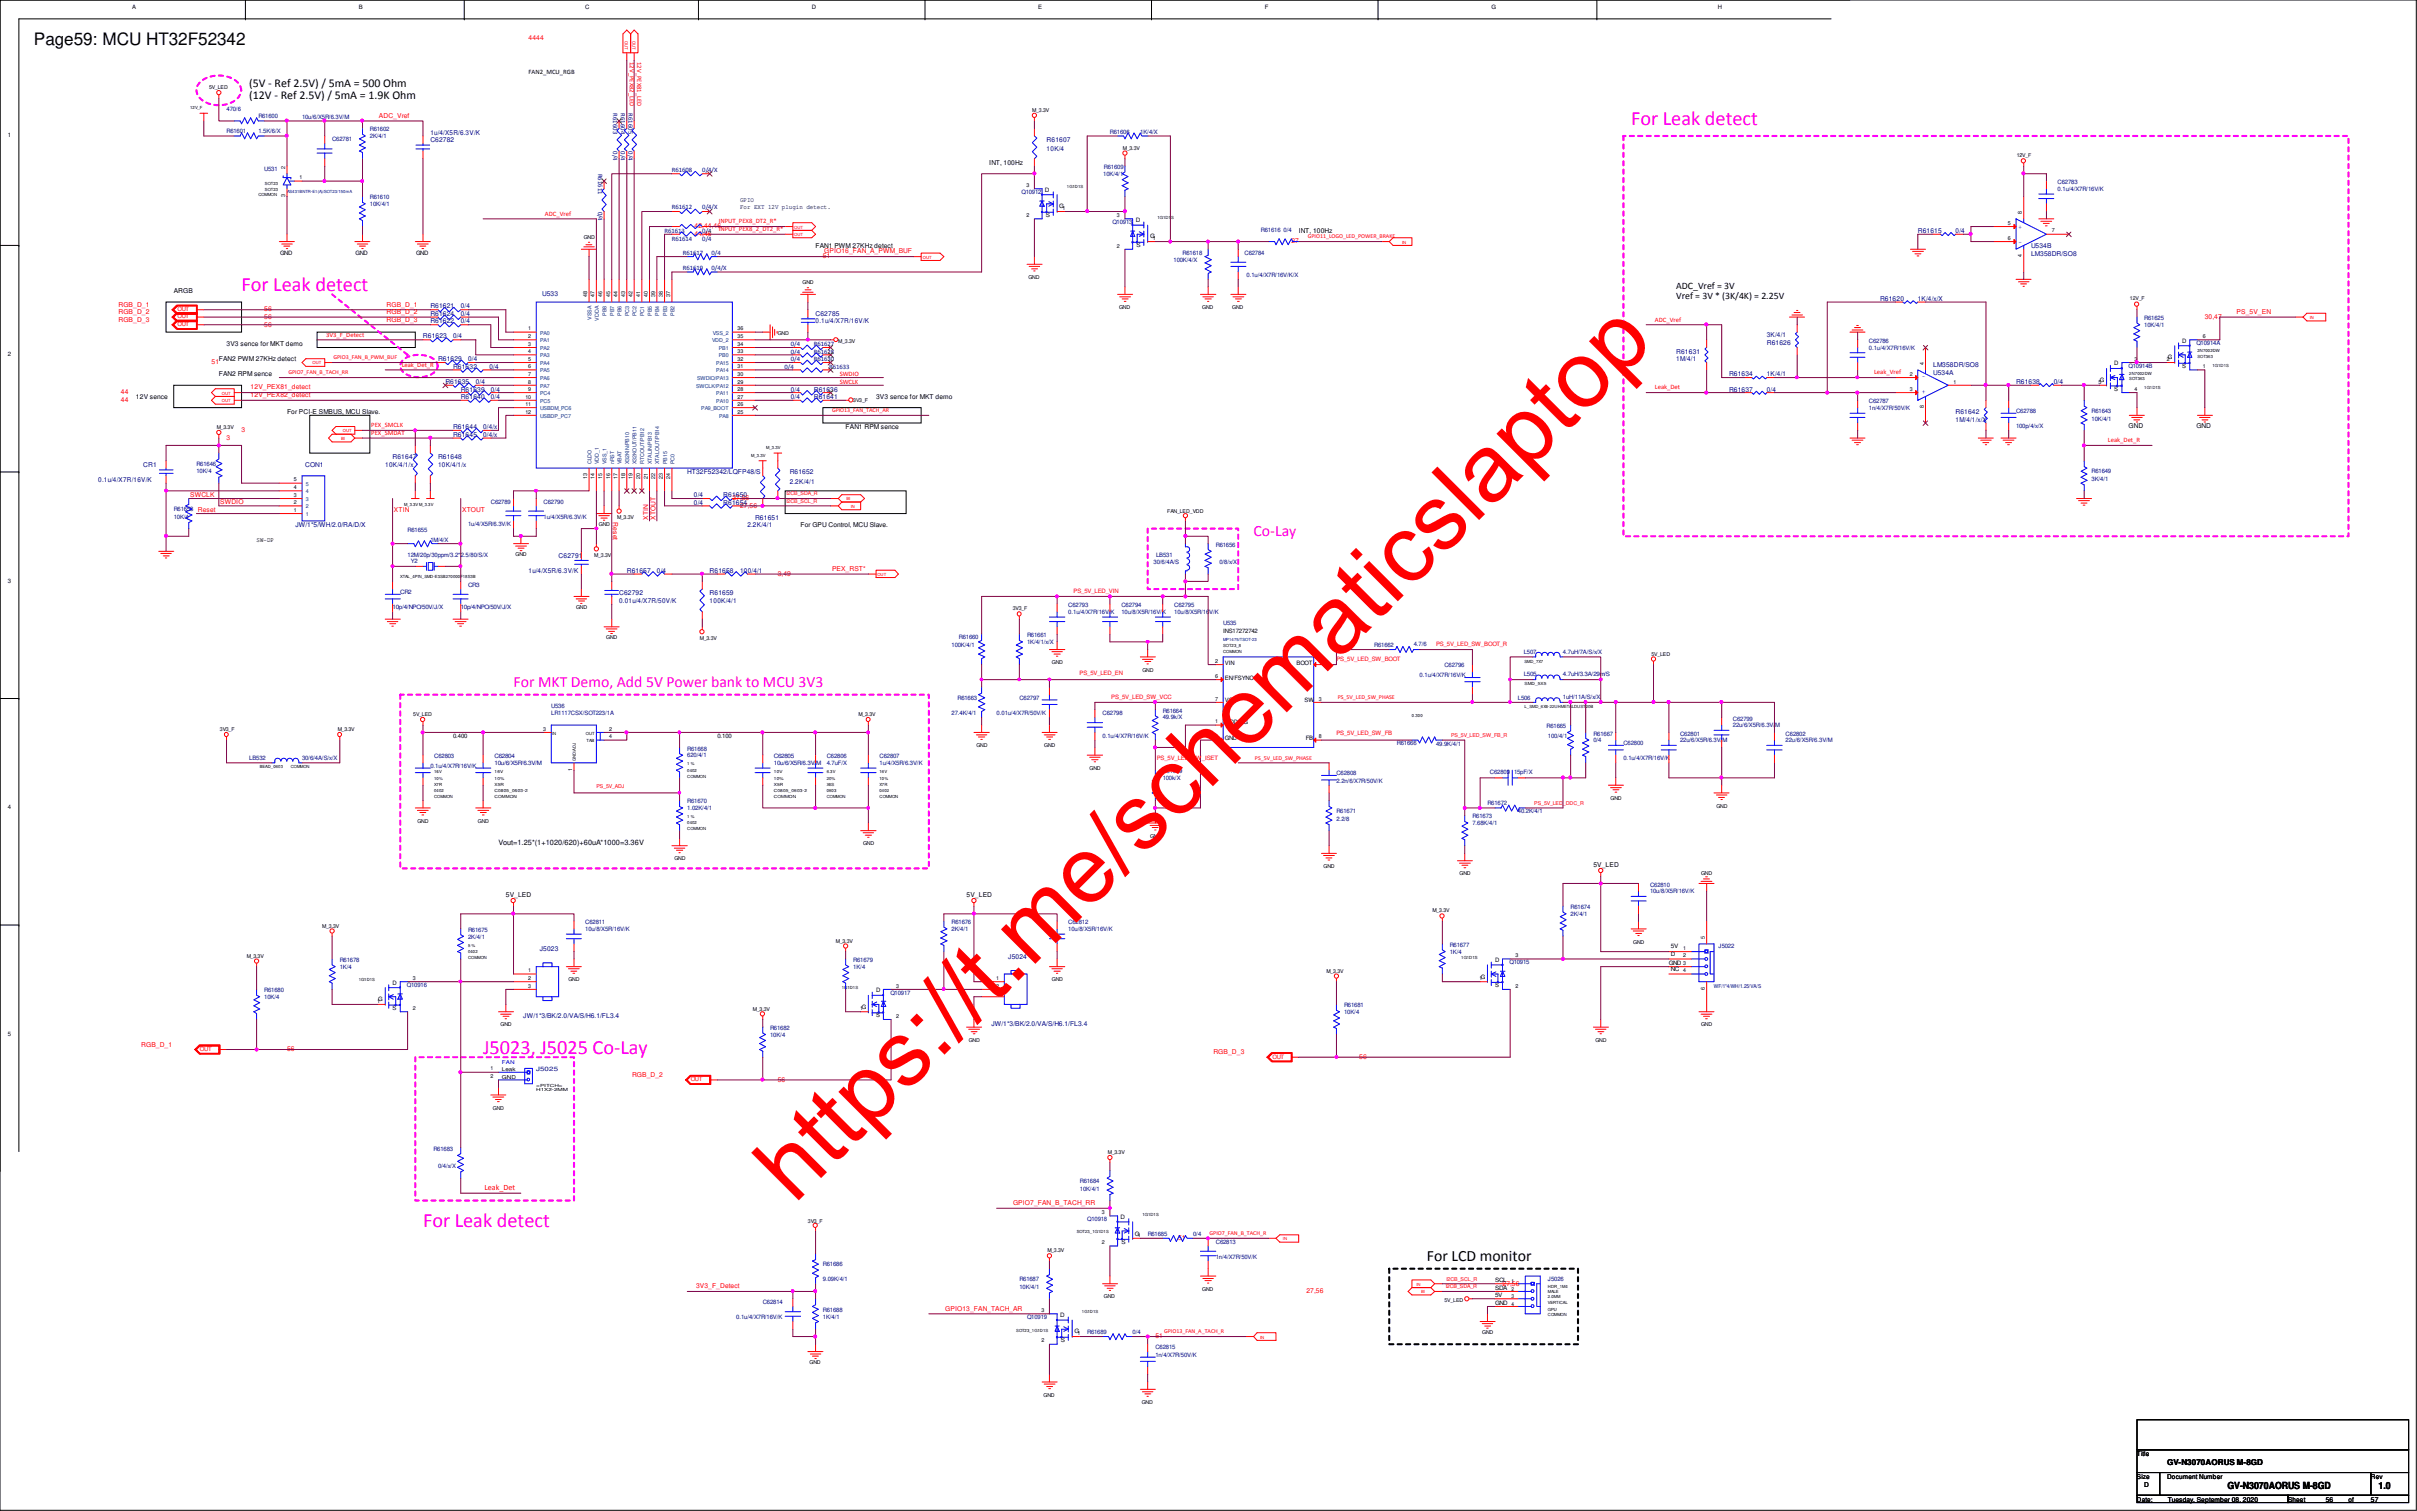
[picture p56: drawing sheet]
<svg xmlns="http://www.w3.org/2000/svg" width="293mm" height="183mm" viewBox="0 0 293 183" stroke-linecap="round" stroke-linejoin="round" font-family="sans-serif">
<defs><g id="words">
<text font-size="11.4" fill="#f00" x="96.2" y="145.9" transform="rotate(-45 96.2 145.9)">https://t.me/schematicslaptop</text>
<g font-size="2.5" fill="#f0f">
<text x="197.5" y="15.1">For Leak detect</text>
<text x="29.3" y="35.3">For Leak detect</text>
<text x="58.5" y="127.6">J5023, J5025 Co-Lay</text>
<text x="51.2" y="148.6">For Leak detect</text>
</g>
<text font-size="2.1" x="4.1" y="5.5">Page59: MCU HT32F52342</text>
<g font-size="1.9" fill="#f0f">
<text x="151.8" y="64.9">Co-Lay</text>
<text x="62.2" y="83.2">For MKT Demo, Add 5V Power bank to MCU 3V3</text>
</g>
<text font-size="1.9" x="172.8" y="152.7">For LCD monitor</text>
<g font-size="1.4">
<text x="30.2" y="10.5">(5V - Ref 2.5V) / 5mA = 500 Ohm</text>
<text x="30.2" y="11.9">(12V - Ref 2.5V) / 5mA = 1.9K Ohm</text>
</g>
<g font-size="1.2">
<text x="203" y="35">ADC_Vref = 3V</text>
<text x="203" y="36.2">Vref = 3V * (3K/4K) = 2.25V</text>
<text x="269.7" y="180.3">GV-N3070AORUS M-8GD</text>
<text x="288" y="180.3">1.0</text>
</g>
<text font-size="1" fill="#f00" x="58.7" y="144.1">Leak_Det</text>
<text font-size="1" x="262.4" y="177.4">GV-N3070AORUS M-8GD</text>
<text font-size=".9" x="60.4" y="102.3">Vout=1.25*(1+1020/620)+60uA*1000=3.36V</text>
<g font-size=".8" fill="#f00">
<text x="64" y="4.8">4444</text>
<text x="76.3" y="7.5" transform="rotate(90 76.3 7.5)">12V_PEX82_LED</text>
<text x="77.2" y="7.5" transform="rotate(90 77.2 7.5)">12V_PEX81_LED</text>
<text x="45.9" y="14.3">ADC_Vref</text>
<text x="66" y="26.1">ADC_Vref</text>
<text x="84.1" y="27.6">42,44,46</text>
<text x="84.1" y="28.6">44,46</text>
<text x="87" y="27.1">INPUT_PEX8_DT2_R*</text>
<text x="87" y="28">INPUT_PEX8_2_DT2_R*</text>
<text x="156.4" y="29.5">27</text>
<text x="99.7" y="31.3">51</text>
<text x="99.8" y="30.7">GPIO16_FAN_A_PWM_BUF</text>
<text x="14.4" y="37.2">RGB_D_1</text>
<text x="14.4" y="38.1">RGB_D_2</text>
<text x="14.4" y="39">RGB_D_3</text>
<text x="32" y="37.7">56</text>
<text x="32" y="38.6">56</text>
<text x="32" y="39.5">56</text>
<text x="39.5" y="40.8">3V3_F_Detect</text>
<text x="46.8" y="37.1">RGB_D_1</text>
<text x="46.8" y="38">RGB_D_2</text>
<text x="46.8" y="38.9">RGB_D_3</text>
<text x="200.4" y="38.9">ADC_Vref</text>
<text x="267" y="38.6">30,47</text>
<text x="270.8" y="38">PS_5V_EN</text>
<text x="14.6" y="47.8">44</text>
<text x="25.6" y="44.1">51</text>
<text x="30.4" y="47.2">12V_PEX81_detect</text>
<text x="48.6" y="44.4">Leak_Det_R</text>
<text x="101.7" y="45.6">SWDIO</text>
<text x="101.7" y="46.5">SWCLK</text>
<text x="200.4" y="47.2">Leak_Det</text>
<text x="226.9" y="45.3">Leak_Vref</text>
<text x="14.6" y="48.7">44</text>
<text x="27.4" y="53.3">3</text>
<text x="29.3" y="52.3">3</text>
<text x="30.4" y="48.1">12V_PEX82_detect</text>
<text x="45" y="51.7">PEX_SMCLK</text>
<text x="45" y="52.7">PEX_SMDAT</text>
<text x="255.3" y="53.6">Leak_Det_R</text>
<text x="23" y="60.2">SWCLK</text>
<text x="26.7" y="61.1">SWDIO</text>
<text x="47.7" y="62">XTIN</text>
<text x="56" y="62">XTOUT</text>
<text x="74.3" y="63.2" transform="rotate(90 74.3 63.2)">Reset</text>
<text x="78.5" y="62.9" transform="rotate(-90 78.5 62.9)">XTIN</text>
<text x="79.4" y="62.9" transform="rotate(-90 79.4 62.9)">XTOUT</text>
<text x="88.7" y="60.6">27,56</text>
<text x="89.6" y="61.5">27,56</text>
<text x="94.2" y="69.7">3,49</text>
<text x="100.8" y="69.1">PEX_RST*</text>
<text x="17.1" y="126.7">RGB_D_1</text>
<text x="34.8" y="127.3">56</text>
<text x="76.5" y="130.4">RGB_D_2</text>
<text x="94.2" y="131">56</text>
<text x="146.9" y="127.7">RGB_D_3</text>
<text x="164.6" y="128.2">56</text>
<text x="122.7" y="145.9">GPIO7_FAN_B_TACH_RR</text>
<text x="84.3" y="156">3V3_F_Detect</text>
<text x="142.7" y="150.2">51</text>
<text x="181.9" y="155.7">27,56</text>
<text x="114.5" y="158.7">GPIO13_FAN_TACH_AR</text>
<text x="158.2" y="156.6">27,56</text>
<text x="139.9" y="162.1">51</text>
</g>
<g font-size=".8">
<text x="64" y="9">FAN2_MCU_RGB</text>
<text x="119.8" y="20">INT, 100Hz</text>
<text x="157.3" y="28.2">INT, 100Hz</text>
<text x="21" y="35.5">ARGB</text>
<text x="98.8" y="30">FAN1 PWM 27KHz detect</text>
<text x="27.4" y="41.9">3V3 sence for MKT demo</text>
<text x="26.5" y="43.7">FAN2 PWM 27KHz detect</text>
<text x="26.5" y="45.6">FAN2 RPM sence</text>
<text x="16.5" y="48.3">12V sence</text>
<text x="34.8" y="50.1">For PCI-E SMBUS, MCU Slave.</text>
<text x="102.4" y="52">FAN1 RPM sence</text>
<text x="106.1" y="48.3">3V3 sence for MKT demo</text>
<text x="257.8" y="51.9">GND</text>
<text x="266" y="51.9">GND</text>
<text x="31.1" y="65.6">SW-DP</text>
<text x="96.9" y="63.8">For GPU Control, MCU Slave.</text>
<text x="193" y="105">5V_LED</text>
<text x="61.3" y="108.7">5V_LED</text>
<text x="117.1" y="108.7">5V_LED</text>
<text x="258.8" y="176.3">Title</text>
<text x="258.8" y="179.1">Size</text>
<text x="262.4" y="179.1">Document Number</text>
<text x="287.1" y="179.1">Rev</text>
<text x="258.8" y="181.8">Date:</text>
<text x="259.7" y="180">D</text>
<text x="262.5" y="181.8">Tuesday, September 08, 2020</text>
<text x="277.1" y="181.8">Sheet</text>
<text x="281.6" y="181.8">56</text>
<text x="284.4" y="181.8">of</text>
<text x="287.1" y="181.8">57</text>
</g>
<g font-size=".8" fill="#000080">
<text x="52.1" y="17.2">C62782</text>
<text x="52.1" y="16.3">1u/4/X5R/6.3V/K</text>
<text x="74.3" y="13.7" transform="rotate(90 74.3 13.7)">R61603</text>
<text x="75.2" y="13.7" transform="rotate(90 75.2 13.7)">R61604</text>
<text x="76.1" y="13.7" transform="rotate(90 76.1 13.7)">R61605</text>
<text x="126.7" y="17.2">R61607</text>
<text x="72.4" y="21" transform="rotate(90 72.4 21)">R61611</text>
<text x="74.3" y="18.3" transform="rotate(90 74.3 18.3)">0/4</text>
<text x="75.2" y="18.3" transform="rotate(90 75.2 18.3)">0/4</text>
<text x="76.1" y="18.3" transform="rotate(90 76.1 18.3)">0/4</text>
<text x="81.4" y="20.8">R61608</text>
<text x="85" y="20.8">0/4/X</text>
<text x="126.7" y="18.3">10K/4</text>
<text x="72.4" y="25.6" transform="rotate(90 72.4 25.6)">0/4</text>
<text x="80.5" y="28.2">R61613</text>
<text x="81.4" y="29.1">R61614</text>
<text x="81.4" y="25.4">R61612</text>
<text x="85" y="29.1">0/4</text>
<text x="85" y="25.4">0/4/X</text>
<text x="85" y="28.2">0/4</text>
<text x="232.2" y="28.2">R61615</text>
<text x="236.8" y="28.2">0/4</text>
<text x="65.7" y="35.9">U533</text>
<text x="82.7" y="32.7">R61619</text>
<text x="82.7" y="30.9">R61617</text>
<text x="86.1" y="32.7">0/4/X</text>
<text x="86.1" y="30.9">0/4</text>
<text x="246" y="30">U534B</text>
<text x="246" y="30.9">LM358DR/SO8</text>
<text x="51.2" y="41">R61623</text>
<text x="52.1" y="38.3">R61624</text>
<text x="52.1" y="37.3">R61621</text>
<text x="52.1" y="39.2">R61622</text>
<text x="54.9" y="41">0/4</text>
<text x="55.8" y="38.3">0/4</text>
<text x="55.8" y="37.3">0/4</text>
<text x="55.8" y="39.2">0/4</text>
<text x="95.8" y="41.9">0/4</text>
<text x="98.6" y="41.9">R61627</text>
<text x="98.8" y="38.3">C62785</text>
<text x="98.8" y="39.2">0.1u/4/X7R/16V/K</text>
<text x="214" y="40.8">3K/4/1</text>
<text x="214" y="41.7">R61626</text>
<text x="227.7" y="36.4">R61620</text>
<text x="232.2" y="36.4">1K/4/x/X</text>
<text x="53" y="43.7">R61629</text>
<text x="53.9" y="46.5">R61635</text>
<text x="54.9" y="44.7">R61632</text>
<text x="55.8" y="47.4">R61639</text>
<text x="56.7" y="43.7">0/4</text>
<text x="57.6" y="46.5">0/4</text>
<text x="59.3" y="44.7">0/4</text>
<text x="59.4" y="47.4">0/4</text>
<text x="95" y="44.7">0/4</text>
<text x="95.8" y="47.4">0/4</text>
<text x="95.8" y="42.8">0/4</text>
<text x="95.8" y="43.7">0/4</text>
<text x="98.6" y="42.8">R61628</text>
<text x="98.6" y="43.7">R61630</text>
<text x="98.6" y="47.4">R61636</text>
<text x="100.4" y="44.7">R61633</text>
<text x="203" y="42.8">R61631</text>
<text x="203" y="43.7">1M/4/1</text>
<text x="209.4" y="47.4">R61637</text>
<text x="209.4" y="45.6">R61634</text>
<text x="214" y="47.4">0/4</text>
<text x="214" y="45.6">1K/4/1</text>
<text x="234.1" y="45.4">U534A</text>
<text x="234.1" y="44.4">LM358DR/SO8</text>
<text x="244.1" y="46.5">R61638</text>
<text x="248.7" y="46.5">0/4</text>
<text x="54.9" y="52">R61644</text>
<text x="54.9" y="52.9">R61645</text>
<text x="55.8" y="48.3">R61640</text>
<text x="58.5" y="52">0/4/x</text>
<text x="58.5" y="52.9">0/4/x</text>
<text x="59.4" y="48.3">0/4</text>
<text x="95.8" y="48.3">0/4</text>
<text x="98.6" y="48.3">R61641</text>
<text x="236.8" y="50.1">R61642</text>
<text x="236.8" y="51.1">1M/4/1/x/X</text>
<text x="11.9" y="58.4">0.1u/4/X7R/16V/K</text>
<text x="17.4" y="56.6">CR1</text>
<text x="37" y="56.6">CON1</text>
<text x="46.7" y="56.6">10K/4/1/x</text>
<text x="47.5" y="55.6">R61647</text>
<text x="53" y="56.6">10K/4/1/x</text>
<text x="53" y="55.6">R61648</text>
<text x="83.2" y="57.4">HT32F52342/LQFP48/S</text>
<text x="95.6" y="58.5">2.2K/4/1</text>
<text x="95.6" y="57.4">R61652</text>
<text x="35.8" y="63.8">JW/1*5/WH/2.0/RA/D/X</text>
<text x="84" y="60.2">0/4</text>
<text x="84" y="61.1">0/4</text>
<text x="87.6" y="60.2">R61650</text>
<text x="87.6" y="61.1">R61654</text>
<text x="90.5" y="63.8">2.2K/4/1</text>
<text x="91.4" y="62.9">R61651</text>
<text x="64" y="69.3">1u/4/X5R/6.3V/K</text>
<text x="67.6" y="67.5">C62791</text>
<text x="75.9" y="69.3">R61657</text>
<text x="79.5" y="69.3">0/4</text>
<text x="85.9" y="69.3">R61658</text>
<text x="89.6" y="69.3">100/4/1</text>
<text x="75" y="72.1">C62792</text>
<text x="75" y="73">0.01u/4/X7R/50V/K</text>
<text x="85.9" y="72.1">R61659</text>
<text x="85.9" y="73">100K/4/1</text>
<text x="65.4" y="115.1">J5023</text>
<text x="122.1" y="116.1">J5024</text>
<text x="63.4" y="123.3">JW/1*3/BK/2.0/VA/S/H6.1/FL3.4</text>
<text x="120.1" y="124.2">JW/1*3/BK/2.0/VA/S/H6.1/FL3.4</text>
</g>
<g font-size=".8" fill="#000040">
<text x="89.6" y="24.5">GPIO</text>
<text x="89.6" y="25.3">For EXT 12V plugin detect.</text>
</g>
<g font-size=".8" fill="#00f">
<text x="244.4" y="27.7">+</text>
<text x="244.4" y="29.6">-</text>
<text x="233.2" y="47.2" transform="rotate(180 233.2 47.2)">+</text>
<text x="233.2" y="45.4" transform="rotate(180 233.2 45.4)">-</text>
</g>
<g font-size=".7">
<text x="16" y="1.1">A</text>
<text x="43.4" y="1.1">B</text>
<text x="70.9" y="1.1">C</text>
<text x="98.3" y="1.1">D</text>
<text x="125.7" y="1.1">E</text>
<text x="153.2" y="1.1">F</text>
<text x="180.6" y="1.1">G</text>
<text x="208" y="1.1">H</text>
<text x=".9" y="16.6">1</text>
<text x="126.5" y="23.2">D</text>
<text x="126.7" y="26.2">S</text>
<text x="128.3" y="25.2">G</text>
<text x="137.5" y="26.9">D</text>
<text x="137.6" y="29.9">S</text>
<text x="139.3" y="28.9">G</text>
<text x="33.9" y="30.8">GND</text>
<text x="43.1" y="30.8">GND</text>
<text x="50.4" y="30.8">GND</text>
<text x="264.2" y="41.5">D</text>
<text x=".9" y="43.1">2</text>
<text x="256" y="47.3">S</text>
<text x="256" y="44.2">D</text>
<text x="264.2" y="44.5">S</text>
<text x=".9" y="70.6">3</text>
<text x="148.1" y="76.6">INS17272742</text>
<text x="148.3" y="80.5">VIN</text>
<text x="148.3" y="82.3">EN/FSYNC</text>
<text x="157" y="80.5">BOOT</text>
<text x="54.9" y="89.3">0.400</text>
<text x="86.9" y="89.3">0.100</text>
<text x="148.3" y="87.7">MOD/PG</text>
<text x="148.3" y="89.6">GND</text>
<text x="148.3" y="85">VCC</text>
<text x="158" y="85">SW</text>
<text x="158.1" y="89.6">FB</text>
<text x=".9" y="98">4</text>
<text x="47.5" y="119.3">D</text>
<text x="181.1" y="119.5">S</text>
<text x="181.1" y="116.5">D</text>
<text x="202.1" y="116.8">GND 3</text>
<text x="202.4" y="114.9">5V</text>
<text x="202.4" y="115.7">D</text>
<text x="202.4" y="117.6">NC</text>
<text x=".9" y="125.4">5</text>
<text x="47.5" y="122.3">S</text>
<text x="106.1" y="123.1">S</text>
<text x="106.1" y="120.1">D</text>
<text x="135.7" y="147.6">D</text>
<text x="137.4" y="149.6">G1</text>
<text x="135.8" y="150.6">S</text>
<text x="181.1" y="155.3">SCL</text>
<text x="128.4" y="159.5">D</text>
<text x="130.1" y="161.5">G</text>
<text x="181.1" y="156.2">SDA</text>
<text x="181.1" y="157.1">5V</text>
<text x="181.1" y="158">GND</text>
<text x="128.5" y="162.5">S</text>
</g>
<g font-size=".7" fill="#000080">
<text x="27.4" y="13.4">470/6</text>
<text x="27.4" y="16.1">R61601</text>
<text x="31.3" y="16.1">1.5K/6/X</text>
<text x="31.3" y="14.3">R61600</text>
<text x="36.6" y="14.4">10u/6/X5R/6.3V/M</text>
<text x="40.2" y="17.1">C62781</text>
<text x="44.8" y="16.7">2K/4/1</text>
<text x="44.8" y="15.9">R61602</text>
<text x="134.4" y="16.2">R61606</text>
<text x="138.1" y="16.2">1K/4/X</text>
<text x="32" y="20.7">U531</text>
<text x="123.7" y="23.5">Q10912</text>
<text x="133.6" y="21.3">10K/4/1</text>
<text x="133.7" y="20.5">R61609</text>
<text x="249.2" y="22.3">C62783</text>
<text x="249.2" y="23.1">0.1u/4/X7R/16V/K</text>
<text x="44.8" y="25">10K/4/1</text>
<text x="44.8" y="24.1">R61610</text>
<text x="134.7" y="27.1">Q10913</text>
<text x="152.7" y="28.1">R61616</text>
<text x="155.4" y="28.1">0/4</text>
<text x="142.1" y="31.7">100K/4/X</text>
<text x="143.2" y="30.8">R61618</text>
<text x="150.7" y="30.8">C62784</text>
<text x="151" y="33.6">0.1u/4/X7R/16V/K/X</text>
<text x="226.3" y="41.5">C62786</text>
<text x="259.7" y="38.8">R61625</text>
<text x="259.7" y="39.6">10K/4/1</text>
<text x="266" y="41.8">Q10914A</text>
<text x="226.3" y="42.3">0.1u/4/X7R/16V/K</text>
<text x="257.8" y="44.5">Q10914B</text>
<text x="226.3" y="48.8">C62787</text>
<text x="226.3" y="49.7">1n/4/X7R/50V/K</text>
<text x="244.1" y="50">C62788</text>
<text x="244.1" y="51.9">100p/4/x/X</text>
<text x="253.3" y="50">R61643</text>
<text x="253.3" y="50.9">10K/4/1</text>
<text x="23.8" y="57.3">10K/4</text>
<text x="23.8" y="56.4">R61646</text>
<text x="253.3" y="57.3">R61649</text>
<text x="253.3" y="58.3">3K/4/1</text>
<text x="21" y="62.8">10K/4</text>
<text x="21" y="61.9">R61653 Reset</text>
<text x="49.4" y="64.4">R61655</text>
<text x="52.1" y="65.6">1M/4/X</text>
<text x="56.7" y="63.7">1u/4/X5R/6.3V/K</text>
<text x="59.4" y="61">C62789</text>
<text x="65.8" y="61">C62790</text>
<text x="65.8" y="62.8">1u/4/X5R/6.3V/K</text>
<text x="48.5" y="72">CR2</text>
<text x="49.4" y="67.4">12M/20p/30ppm/3.2*2.5/80/S/X</text>
<text x="49.7" y="68.1">Y2</text>
<text x="56.7" y="71">CR3</text>
<text x="139.7" y="68.3">30/6/4A/S</text>
<text x="140" y="67.4">LB531</text>
<text x="147.2" y="66.2">R61656</text>
<text x="147.7" y="68.3">0/8/x/X</text>
<text x="47.5" y="73.8">10p/4/NPO/50V/J/X</text>
<text x="55.8" y="73.8">10p/4/NPO/50V/J/X</text>
<text x="116.1" y="77.4">R61660</text>
<text x="124.4" y="77.2">R61661</text>
<text x="124.4" y="78">1K/4/1/x/X</text>
<text x="129.4" y="73.5">C62793</text>
<text x="129.4" y="74.3">0.1u/4/X7R/16V/K</text>
<text x="135.8" y="73.5">C62794</text>
<text x="135.8" y="74.3">10u/8/X5R/16V/K</text>
<text x="142.2" y="73.5">C62795</text>
<text x="142.2" y="74.3">10u/8/X5R/16V/K</text>
<text x="148.1" y="75.7">U535</text>
<text x="115.2" y="78.4">100K/4/1</text>
<text x="166.4" y="78.4">R61662</text>
<text x="171.2" y="78.3">4.7/6</text>
<text x="171.9" y="82">0.1u/4/X7R/16V/K</text>
<text x="174.9" y="80.8">C62796</text>
<text x="184.5" y="79.2">L507</text>
<text x="184.5" y="81.9">L505</text>
<text x="189.3" y="79.2">4.7uH/7A/S/x/X</text>
<text x="189.3" y="81.9">4.7uH/3.3A/29m/S</text>
<text x="66.8" y="85.7">U536</text>
<text x="66.8" y="86.6">LR1117CSX/SOT223/1A</text>
<text x="115.2" y="86.6">27.4K/4/1</text>
<text x="116" y="84.8">R61663</text>
<text x="120.7" y="86.6">0.01u/4/X7R/50V/K</text>
<text x="123.4" y="84.8">C62797</text>
<text x="133.5" y="86.6">C62798</text>
<text x="133.5" y="89.3">0.1u/4/X7R/16V/K</text>
<text x="140.8" y="86.3">R61664</text>
<text x="140.8" y="87.1">49.9k/X</text>
<text x="183.8" y="84.8">L506</text>
<text x="187.3" y="88.1">R61665</text>
<text x="187.5" y="89.3">100/4/1</text>
<text x="189.3" y="84.7">1uH/11A/S/x/X</text>
<text x="193" y="89.1">R61667</text>
<text x="193" y="89.9">0/4</text>
<text x="203.5" y="89.1">C62801</text>
<text x="203.5" y="89.9">22u/6/X5R/6.3V/M</text>
<text x="209.8" y="87.2">C62799</text>
<text x="209.8" y="88.1">22u/6/X5R/6.3V/M</text>
<text x="216.2" y="89.1">C62802</text>
<text x="216.2" y="89.9">22u/6/X5R/6.3V/M</text>
<text x="30.2" y="92.1">LB532</text>
<text x="36.6" y="92">30/6/4A/S/x/X</text>
<text x="52.1" y="93">0.1u/4/X7R/16V/K</text>
<text x="52.6" y="91.8">C62803</text>
<text x="59.9" y="91.8">C62804</text>
<text x="59.9" y="92.6">10u/6/X5R/6.3V/M</text>
<text x="83.2" y="90.9">R61668</text>
<text x="83.2" y="91.7">620/4/1</text>
<text x="93.7" y="91.8">C62805</text>
<text x="93.7" y="92.6">10u/6/X5R/6.3V/M</text>
<text x="100.1" y="91.8">C62806</text>
<text x="100.1" y="92.6">4.7uF/X</text>
<text x="106.5" y="91.8">C62807</text>
<text x="106.5" y="92.6">1u/4/X5R/6.3V/K</text>
<text x="140.8" y="93.6">R61669</text>
<text x="140.8" y="94.4">100k/X</text>
<text x="161.8" y="93.9">C62808</text>
<text x="161.8" y="94.8">2.2n/6/X7R/50V/K</text>
<text x="169.2" y="90.3">R61666</text>
<text x="173.9" y="90.3">49.9K/4/1</text>
<text x="180.4" y="93.7">C62809 15pF/X</text>
<text x="196.6" y="90.3">C62800</text>
<text x="196.6" y="92.1">0.1u/4/X7R/16V/K</text>
<text x="83.2" y="97.3">R61670</text>
<text x="83.2" y="98.1">1.02K/4/1</text>
<text x="161.8" y="99.4">2.2/8</text>
<text x="161.8" y="98.5">R61671</text>
<text x="178.3" y="99.1">R61673</text>
<text x="178.3" y="99.9">7.68K/4/1</text>
<text x="180.1" y="97.5">R61672</text>
<text x="183.8" y="98.5">40.2K/4/1</text>
<text x="199.8" y="107.4">C62810</text>
<text x="56.7" y="112.8">R61675</text>
<text x="56.7" y="113.7">2K/4/1</text>
<text x="70.9" y="111.9">C62811</text>
<text x="70.9" y="112.7">10u/8/X5R/16V/K</text>
<text x="115.2" y="111.9">R61676</text>
<text x="115.2" y="112.7">2K/4/1</text>
<text x="129.4" y="111.9">C62812</text>
<text x="129.4" y="112.7">10u/8/X5R/16V/K</text>
<text x="190.2" y="110.1">R61674</text>
<text x="190.2" y="110.9">2K/4/1</text>
<text x="199.8" y="108.2">10u/8/X5R/16V/K</text>
<text x="41.1" y="116.5">R61678</text>
<text x="41.1" y="117.3">1K/4</text>
<text x="49.3" y="119.5">Q10916</text>
<text x="103.3" y="116.5">R61679</text>
<text x="103.3" y="117.3">1K/4</text>
<text x="175.6" y="114.7">R61677</text>
<text x="175.6" y="115.5">1K/4</text>
<text x="182.8" y="116.8">Q10915</text>
<text x="208.1" y="114.9">J5022</text>
<text x="32" y="120.1">R61680</text>
<text x="32" y="121">10K/4</text>
<text x="93.3" y="124.7">R61682</text>
<text x="93.3" y="125.6">10K/4</text>
<text x="107.8" y="120.4">Q10917</text>
<text x="162.8" y="122">R61681</text>
<text x="162.8" y="122.8">10K/4</text>
<text x="64.9" y="129.7">J5025</text>
<text x="52.5" y="139.4">R61683</text>
<text x="53" y="141.4">0/4/x/X</text>
<text x="130.8" y="143.3">R61684</text>
<text x="130.8" y="144.2">10K/4/1</text>
<text x="131.7" y="147.9">Q10918</text>
<text x="139" y="149.7">R61685</text>
<text x="144.5" y="149.7">0/4</text>
<text x="99.7" y="153.3">R61686</text>
<text x="99.7" y="155.2">9.09K/4/1</text>
<text x="123.4" y="155.2">R61687</text>
<text x="147.2" y="150.6">C62813</text>
<text x="147.2" y="152.4">1n/4/X7R/50V/K</text>
<text x="187.5" y="155.1">J5026</text>
<text x="89.2" y="159.7">0.1u/4/X7R/16V/K</text>
<text x="92.4" y="157.9">C62814</text>
<text x="99.7" y="158.8">R61688</text>
<text x="99.7" y="159.7">1K/4/1</text>
<text x="123.4" y="156.1">10K/4/1</text>
<text x="124.4" y="159.7">Q10919</text>
<text x="131.7" y="161.6">R61689</text>
<text x="137.2" y="161.6">0/4</text>
<text x="139.9" y="163.4">C62815</text>
<text x="139.9" y="164.3">1n/4/X7R/50V/K</text>
</g>
<g font-size=".7" fill="#f00">
<text x="158.4" y="28.9">GPIO11_LOGO_LED_POWER_BRAKE</text>
<text x="21.5" y="37.7">OUT</text>
<text x="21.5" y="38.6">OUT</text>
<text x="21.5" y="39.5">OUT</text>
<text x="34.9" y="45.3">GPIO7_FAN_B_TACH_RR</text>
<text x="40.4" y="43.5">GPIO3_FAN_B_PWM_BUF</text>
<text x="100.8" y="49.9">GPIO13_FAN_TACH_AR</text>
<text x="130" y="71.8">PS_5V_LED_VIN</text>
<text x="130.7" y="81.7">PS_5V_LED_EN</text>
<text x="161.8" y="80.1">PS_5V_LED_SW_BOOT</text>
<text x="173.9" y="78.3">PS_5V_LED_SW_BOOT_R</text>
<text x="134.6" y="84.7">PS_5V_LED_SW_VCC</text>
<text x="161.8" y="89">PS_5V_LED_SW_FB</text>
<text x="162" y="84.7">PS_5V_LED_SW_PHASE</text>
<text x="140.1" y="92">PS_5V_LED_SW_ISET</text>
<text x="152" y="92">PS_5V_LED_SW_PHASE</text>
<text x="24.2" y="127.3">OUT</text>
<text x="83.7" y="130.9">OUT</text>
<text x="154.1" y="128.2">OUT</text>
<text x="146.5" y="149.6">GPIO7_FAN_B_TACH_R</text>
<text x="141" y="161.5">GPIO13_FAN_A_TACH_R</text>
</g>
<g font-size=".6">
<text x="25.3" y="10.8">5V_LED</text>
<text x="125" y="13.6">M_3.3V</text>
<text x="34.5" y="23.8" transform="rotate(-90 34.5 23.8)">3</text>
<text x="34.5" y="20.4" transform="rotate(-90 34.5 20.4)">2</text>
<text x="36.3" y="21.7">1</text>
<text x="124.3" y="22.6">3</text>
<text x="136" y="18.2">M_3.3V</text>
<text x="244.2" y="19">12V_F</text>
<text x="70.7" y="29">GND</text>
<text x="124.3" y="26.3">2</text>
<text x="128.7" y="25.4">1</text>
<text x="135.3" y="30">2</text>
<text x="135.3" y="26.3">3</text>
<text x="139.6" y="29">1</text>
<text x="243.2" y="27.2">5</text>
<text x="243.2" y="29">6</text>
<text x="244.9" y="25.9" transform="rotate(-90 244.9 25.9)">8</text>
<text x="248.5" y="28.2">7</text>
<text x="71.1" y="35.9" transform="rotate(-90 71.1 35.9)">48</text>
<text x="72" y="35.9" transform="rotate(-90 72 35.9)">47</text>
<text x="72.9" y="35.9" transform="rotate(-90 72.9 35.9)">46</text>
<text x="73.9" y="35.9" transform="rotate(-90 73.9 35.9)">45</text>
<text x="74.8" y="35.9" transform="rotate(-90 74.8 35.9)">44</text>
<text x="75.7" y="35.9" transform="rotate(-90 75.7 35.9)">43</text>
<text x="76.6" y="35.9" transform="rotate(-90 76.6 35.9)">42</text>
<text x="77.5" y="35.9" transform="rotate(-90 77.5 35.9)">41</text>
<text x="78.4" y="35.9" transform="rotate(-90 78.4 35.9)">40</text>
<text x="79.3" y="35.9" transform="rotate(-90 79.3 35.9)">39</text>
<text x="80.3" y="35.9" transform="rotate(-90 80.3 35.9)">38</text>
<text x="81.2" y="35.9" transform="rotate(-90 81.2 35.9)">37</text>
<text x="97.2" y="34.4">GND</text>
<text x="124.5" y="33.8">GND</text>
<text x="244.9" y="31.2" transform="rotate(-90 244.9 31.2)">4</text>
<text x="64" y="40">1</text>
<text x="64" y="40.9">2</text>
<text x="64" y="41.9">3</text>
<text x="89.3" y="40.9">35</text>
<text x="89.3" y="40">36</text>
<text x="89.3" y="41.9">34</text>
<text x="94.2" y="40.6">GND</text>
<text x="101.5" y="41.5">M_3.3V</text>
<text x="135.5" y="37.4">GND</text>
<text x="145.6" y="37.4">GND</text>
<text x="149.2" y="37.4">GND</text>
<text x="257.9" y="36.4">12V_F</text>
<text x="266.7" y="40.9">6</text>
<text x="64" y="42.8">4</text>
<text x="64" y="43.7">5</text>
<text x="64" y="44.6">6</text>
<text x="64" y="45.5">7</text>
<text x="64" y="46.4">8</text>
<text x="64" y="47.3">9</text>
<text x="89.3" y="46.4">29</text>
<text x="89.3" y="47.3">28</text>
<text x="89.3" y="45.5">30</text>
<text x="89.3" y="44.6">31</text>
<text x="89.3" y="43.7">32</text>
<text x="89.3" y="42.8">33</text>
<text x="231.3" y="47.3">3</text>
<text x="231.3" y="45.5">2</text>
<text x="233" y="44.2" transform="rotate(-90 233 44.2)">4</text>
<text x="236.6" y="46.4">1</text>
<text x="254.1" y="46.4">5G</text>
<text x="258.5" y="47.3">4</text>
<text x="258.5" y="43.7">3</text>
<text x="262.4" y="43.7">2G</text>
<text x="266.7" y="44.6">1</text>
<text x="26.2" y="52">M_3.3V</text>
<text x="63.6" y="48.3">10</text>
<text x="63.6" y="49.1">11</text>
<text x="63.6" y="50.1">12</text>
<text x="89.3" y="49.1">26</text>
<text x="89.3" y="48.3">27</text>
<text x="89.3" y="50.1">25</text>
<text x="103.3" y="48.7">3V3_F</text>
<text x="233" y="49.4" transform="rotate(-90 233 49.4)">8</text>
<text x="35.6" y="59.2">4</text>
<text x="35.6" y="58.3">5</text>
<text x="71.1" y="58" transform="rotate(-90 71.1 58)">13</text>
<text x="72" y="58" transform="rotate(-90 72 58)">14</text>
<text x="72.9" y="58" transform="rotate(-90 72.9 58)">15</text>
<text x="73.9" y="58" transform="rotate(-90 73.9 58)">16</text>
<text x="74.8" y="58" transform="rotate(-90 74.8 58)">17</text>
<text x="75.7" y="58" transform="rotate(-90 75.7 58)">18</text>
<text x="76.6" y="58" transform="rotate(-90 76.6 58)">19</text>
<text x="77.5" y="58" transform="rotate(-90 77.5 58)">20</text>
<text x="78.4" y="58" transform="rotate(-90 78.4 58)">21</text>
<text x="79.3" y="58" transform="rotate(-90 79.3 58)">22</text>
<text x="80.3" y="58" transform="rotate(-90 80.3 58)">23</text>
<text x="81.2" y="58" transform="rotate(-90 81.2 58)">24</text>
<text x="35.6" y="62">1</text>
<text x="35.6" y="61">2</text>
<text x="35.6" y="60.2">3</text>
<text x="72.5" y="63.7">GND</text>
<text x="74.7" y="62.9">M_3.3V</text>
<text x="141.4" y="62.1">FAN_LED_VDD</text>
<text x="62.4" y="67.4">GND</text>
<text x="72" y="67.4">M_3.3V</text>
<text x="69.8" y="73.7">GND</text>
<text x="73.4" y="77.4">GND</text>
<text x="84.8" y="77.5">M_3.3V</text>
<text x="122.6" y="73.8">3V3_F</text>
<text x="127.4" y="80.4">GND</text>
<text x="138.3" y="81.3">GND</text>
<text x="147.2" y="80.3">2</text>
<text x="147.2" y="82.1">6</text>
<text x="159.7" y="80.3">5</text>
<text x="200" y="79.4">5V_LED</text>
<text x="26.6" y="88.5">3V3_F</text>
<text x="40.9" y="88.6">M_3.3V</text>
<text x="50" y="86.7">5V_LED</text>
<text x="65.8" y="88.5">3</text>
<text x="73.8" y="88.5">2</text>
<text x="73.8" y="89.4">4</text>
<text x="104" y="86.7">M_3.3V</text>
<text x="147.2" y="87.6">1</text>
<text x="147.2" y="89.4">4</text>
<text x="147.2" y="84.8">7</text>
<text x="159.7" y="84.8">3</text>
<text x="159.7" y="89.4">8</text>
<text x="69.3" y="93.3" transform="rotate(-90 69.3 93.3)">1</text>
<text x="118.2" y="90.5">GND</text>
<text x="126.4" y="90.5">GND</text>
<text x="132" y="93.2">GND</text>
<text x="50.5" y="99.6">GND</text>
<text x="57.9" y="99.6">GND</text>
<text x="139.3" y="101.4">GND</text>
<text x="195" y="96.9">GND</text>
<text x="207.9" y="97.8">GND</text>
<text x="81.7" y="104.2">GND</text>
<text x="104.5" y="102.4">GND</text>
<text x="160.3" y="105.1">GND</text>
<text x="176.7" y="106">GND</text>
<text x="206" y="106">GND</text>
<text x="39" y="112.4">M_3.3V</text>
<text x="173.5" y="110.5">M_3.3V</text>
<text x="206.5" y="113.7" transform="rotate(-90 206.5 113.7)">5</text>
<text x="29.9" y="116">M_3.3V</text>
<text x="50" y="118.7">3</text>
<text x="64" y="117.7">1</text>
<text x="64" y="118.7">2</text>
<text x="64" y="119.6">3</text>
<text x="68.8" y="118.8">GND</text>
<text x="101.2" y="114.2">M_3.3V</text>
<text x="108.5" y="119.6">3</text>
<text x="120.7" y="118.7">1</text>
<text x="120.7" y="119.6">2</text>
<text x="127.4" y="118.8">GND</text>
<text x="160.7" y="117.8">M_3.3V</text>
<text x="179.2" y="118.7">1G</text>
<text x="183.5" y="119.6">2</text>
<text x="183.5" y="115.9">3</text>
<text x="197.8" y="114.3">GND</text>
<text x="203.8" y="115">1</text>
<text x="203.8" y="115.9">2</text>
<text x="203.8" y="117.7">4</text>
<text x="206.5" y="119.8" transform="rotate(-90 206.5 119.8)">6</text>
<text x="45.7" y="121.4">1G</text>
<text x="50" y="122.3">2</text>
<text x="60.6" y="124.3">GND</text>
<text x="91.2" y="122.4">M_3.3V</text>
<text x="104.2" y="122.3">1G</text>
<text x="108.5" y="123.2">2</text>
<text x="120.7" y="120.5">3</text>
<text x="206" y="124.3">GND</text>
<text x="59.4" y="129.6">1</text>
<text x="59.4" y="130.6">2</text>
<text x="60.8" y="129.7">Leak</text>
<text x="60.8" y="130.6">GND</text>
<text x="117.3" y="126.2">GND</text>
<text x="193.2" y="126.2">GND</text>
<text x="59.7" y="134.4">GND</text>
<text x="134.2" y="139.8">M_3.3V</text>
<text x="97.8" y="148.1">3V3_F</text>
<text x="133.4" y="147">3</text>
<text x="126.8" y="151.6">M_3.3V</text>
<text x="133.4" y="150.7">2</text>
<text x="183" y="155.4">1</text>
<text x="126.1" y="158.9">3</text>
<text x="130.5" y="161.6">1</text>
<text x="133.7" y="157.2">GND</text>
<text x="145.6" y="156.3">GND</text>
<text x="174.9" y="157.6">5V_LED</text>
<text x="179.5" y="161.5">GND</text>
<text x="183" y="156.3">2</text>
<text x="183" y="157.2">3</text>
<text x="183" y="158.2">4</text>
<text x="98" y="165.2">GND</text>
<text x="126.1" y="162.6">2</text>
<text x="126.4" y="169.1">GND</text>
<text x="138.3" y="170">GND</text>
</g>
<g font-size=".6" fill="#004080">
<text x="65.4" y="40.5">PA0</text>
<text x="65.4" y="41.4">PA1</text>
<text x="71.6" y="38.7" transform="rotate(-90 71.6 38.7)">VSSA</text>
<text x="72.5" y="38.8" transform="rotate(-90 72.5 38.8)">VDDA</text>
<text x="73.4" y="38.2" transform="rotate(-90 73.4 38.2)">PB8</text>
<text x="74.4" y="38.2" transform="rotate(-90 74.4 38.2)">PB7</text>
<text x="75.3" y="38.2" transform="rotate(-90 75.3 38.2)">PB6</text>
<text x="76.2" y="38.3" transform="rotate(-90 76.2 38.3)">PC3</text>
<text x="77.1" y="38.3" transform="rotate(-90 77.1 38.3)">PC2</text>
<text x="78" y="38.3" transform="rotate(-90 78 38.3)">PC1</text>
<text x="79" y="38.2" transform="rotate(-90 79 38.2)">PB5</text>
<text x="79.8" y="38.2" transform="rotate(-90 79.8 38.2)">PB4</text>
<text x="80.8" y="38.2" transform="rotate(-90 80.8 38.2)">PB3</text>
<text x="81.7" y="38.2" transform="rotate(-90 81.7 38.2)">PB2</text>
<text x="86.2" y="41.4">VDD_2</text>
<text x="86.3" y="40.5">VSS_2</text>
<text x="65.4" y="42.4">PA2</text>
<text x="65.4" y="43.3">PA3</text>
<text x="65.4" y="44.2">PA4</text>
<text x="65.4" y="45.1">PA5</text>
<text x="65.4" y="46">PA6</text>
<text x="65.4" y="46.9">PA7</text>
<text x="65.4" y="47.8">PC4</text>
<text x="84.3" y="46.9">SWCLK/PA12</text>
<text x="84.4" y="46">SWDIO/PA13</text>
<text x="86.7" y="47.8">PA11</text>
<text x="86.7" y="45.1">PA14</text>
<text x="86.7" y="44.2">PA15</text>
<text x="87" y="43.3">PB0</text>
<text x="87" y="42.4">PB1</text>
<text x="65.4" y="48.8">PC5</text>
<text x="65.4" y="49.7">USBDM_PC6</text>
<text x="65.4" y="50.6">USBDP_PC7</text>
<text x="84.9" y="49.7">PA9_BOOT</text>
<text x="86.7" y="48.8">PA10</text>
<text x="87.1" y="50.6">PA8</text>
<text x="37" y="59.7">4</text>
<text x="37" y="58.8">5</text>
<text x="71.6" y="56.2" transform="rotate(-90 71.6 56.2)">CLDO</text>
<text x="72.5" y="56.2" transform="rotate(-90 72.5 56.2)">VDD_1</text>
<text x="73.4" y="56.2" transform="rotate(-90 73.4 56.2)">VSS_1</text>
<text x="74.4" y="56.2" transform="rotate(-90 74.4 56.2)">nRST</text>
<text x="75.3" y="56.2" transform="rotate(-90 75.3 56.2)">VBAT</text>
<text x="76.2" y="56.2" transform="rotate(-90 76.2 56.2)">X32KIN/PB10</text>
<text x="77.1" y="56.2" transform="rotate(-90 77.1 56.2)">X32KOUT/PB11</text>
<text x="78" y="56.2" transform="rotate(-90 78 56.2)">RTCOUT/PB12</text>
<text x="79" y="56.2" transform="rotate(-90 79 56.2)">XTALIN/PB13</text>
<text x="79.8" y="56.2" transform="rotate(-90 79.8 56.2)">XTALOUT/PB14</text>
<text x="80.8" y="56.2" transform="rotate(-90 80.8 56.2)">PB15</text>
<text x="81.7" y="56.2" transform="rotate(-90 81.7 56.2)">PC0</text>
<text x="37" y="62.5">1</text>
<text x="37" y="61.6">2</text>
<text x="37" y="60.7">3</text>
</g>
<g font-size=".6" fill="#f00">
<text x="95.3" y="60">I2CB_SDA_R</text>
<text x="95.3" y="60.9">I2CB_SCL_R</text>
<text x="175.7" y="89.2">PS_5V_LED_SW_FB_R</text>
<text x="72.2" y="95.5">PS_5V_ADJ</text>
<text x="185.8" y="97.5">PS_5V_LED_DDC_R</text>
<text x="175.1" y="156">I2CB_SDA_R</text>
<text x="175.2" y="155.1">I2CB_SCL_R</text>
</g>
<text font-size=".6" fill="#000080" x="207.6" y="119.6">WF/1*4/WH/1.25/VA/S</text>
<text font-size=".6" fill="#00f" x="60.8" y="128.9">FAN</text>
<g font-size=".5" fill="#f00">
<text x="75.6" y="5" transform="rotate(90 75.6 5)">OUT</text>
<text x="76.6" y="5" transform="rotate(90 76.6 5)">OUT</text>
<text x="96.2" y="27.7">OUT</text>
<text x="96.2" y="28.6">OUT</text>
<text x="169.8" y="29.5">IN</text>
<text x="111.8" y="31.3">OUT</text>
<text x="279.7" y="38.7">IN</text>
<text x="26.9" y="47.8">OUT</text>
<text x="37.8" y="44.1">OUT</text>
<text x="26.9" y="48.7">OUT</text>
<text x="41.3" y="53.3">BI</text>
<text x="41.5" y="52.4">OUT</text>
<text x="102.5" y="60.6">BI</text>
<text x="103" y="61.5">IN</text>
<text x="106.3" y="69.7">OUT</text>
<text x="155.4" y="150.2">IN</text>
<text x="171.5" y="155.7">IN</text>
<text x="172.1" y="156.6">BI</text>
<text x="152.6" y="162.1">IN</text>
</g>
<g font-size=".5">
<text x="23" y="13.2">12V_F</text>
<text x="31.3" y="23.7">COMMON</text>
<text x="32.1" y="23.1">SOT23</text>
<text x="32.1" y="22.4">SOT23</text>
<text x="129.2" y="22.8">1G1D1S</text>
<text x="140.2" y="26.5">1G1D1S</text>
<text x="257.9" y="45.4">2N7002DW</text>
<text x="257.9" y="46.1">SOT363</text>
<text x="259.7" y="47.2">1G1D1S</text>
<text x="266.1" y="43.3">SOT363</text>
<text x="266.1" y="42.7">2N7002DW</text>
<text x="267.9" y="44.4">1G1D1S</text>
<text x="91" y="55.3">M_3.3V</text>
<text x="92.8" y="54.4">M_3.3V</text>
<text x="48.9" y="61.3">M_3.3VM_3.3V</text>
<text x="48.5" y="70">XTAL_4PIN_SMD-E3SB270000F18S3B</text>
<text x="148.1" y="78.3">SOT23_8</text>
<text x="148.1" y="79">COMMON</text>
<text x="184.6" y="80.3">SMD_7X7</text>
<text x="184.6" y="83">SMD_5X5</text>
<text x="66.8" y="88.9">IN</text>
<text x="71" y="88.9">OUT</text>
<text x="71" y="89.8">TAB</text>
<text x="171" y="86.8">0.300</text>
<text x="184.6" y="85.7">L_SMD_6X6-22UHMETALDUST20B</text>
<text x="31.5" y="93">BEAD_0603</text>
<text x="35.2" y="93">COMMON</text>
<text x="52.6" y="95.9">0402</text>
<text x="52.6" y="95.2">X7R</text>
<text x="52.6" y="93.6">16V</text>
<text x="52.6" y="94.4">10%</text>
<text x="59.9" y="95.9">C0805_0603-2</text>
<text x="59.9" y="93.6">16V</text>
<text x="59.9" y="94.4">10%</text>
<text x="59.9" y="95.2">X5R</text>
<text x="69.7" y="92.2" transform="rotate(-90 69.7 92.2)">GND/ADJ</text>
<text x="83.2" y="92.7">1 %</text>
<text x="83.2" y="93.4">0402</text>
<text x="83.2" y="94.1">COMMON</text>
<text x="93.7" y="93.6">10V</text>
<text x="93.7" y="95.2">X5R</text>
<text x="93.7" y="95.9">C0805_0603-2</text>
<text x="93.7" y="94.4">10%</text>
<text x="100.1" y="95.2">X6S</text>
<text x="100.1" y="95.9">0603</text>
<text x="100.1" y="93.6">6.3V</text>
<text x="100.1" y="94.4">20%</text>
<text x="106.5" y="95.2">X7R</text>
<text x="106.5" y="94.4">10%</text>
<text x="106.5" y="95.9">0402</text>
<text x="106.5" y="93.6">16V</text>
<text x="52.6" y="96.6">COMMON</text>
<text x="59.9" y="96.6">COMMON</text>
<text x="83.2" y="100.5">COMMON</text>
<text x="83.2" y="99.8">0402</text>
<text x="83.2" y="99.1">1 %</text>
<text x="93.7" y="96.6">COMMON</text>
<text x="100.1" y="96.6">COMMON</text>
<text x="106.5" y="96.6">COMMON</text>
<text x="43.4" y="118.8">1G1D1S</text>
<text x="56.7" y="116.1">COMMON</text>
<text x="56.7" y="115.4">0402</text>
<text x="56.7" y="114.6">5 %</text>
<text x="101.9" y="119.8">1G1D1S</text>
<text x="177" y="116.1">1G1D1S</text>
<text x="64.9" y="131.6">&lt;PITCH&gt;</text>
<text x="64.9" y="132.2">H1X2-2MM</text>
<text x="130.4" y="149.4">SOT23_1G1D1S</text>
<text x="138.3" y="147.2">1G1D1S</text>
<text x="187.5" y="156">HDR_1M4</text>
<text x="123.1" y="161.2">SOT23_1G1D1S</text>
<text x="131" y="159">1G1D1S</text>
<text x="187.5" y="158.7">GPU</text>
<text x="187.5" y="157.9">VERTICAL</text>
<text x="187.5" y="159.3">COMMON</text>
<text x="187.5" y="156.6">MALE</text>
<text x="187.5" y="157.2">2.0MM</text>
</g>
<g font-size=".5" fill="#000080">
<text x="34.8" y="23.4">AS431BNTR-E1(A)/SOT23/150mA</text>
<text x="148.1" y="77.6">MP1475/TSOT-23</text>
</g>
</g></defs>
<g fill="none" stroke="#000" stroke-width=".12">
<path d="M0 0h292.6v182.9h-292.6zM0 0h.1M29.7 2.3h.1M29.7 0v2.3M56.2 2.3h.1M56.2 0v2.3M84.6 2.3h.1M84.6 0v2.3M112 2.3h.1M112 0v2.3M139.4 2.3h.1M139.4 0v2.3"/>
<path d="M166.9 2.3h.1M166.9 0v2.3M193.4 2.3h.1M193.4 0v2.3M221.7 2.3h-219.4v137.1M0 29.7h2.3M2.3 29.7h.1M20.1 36.6h9.2v3.6h-9.2zM0 57.1h2.3M2.3 57.1h.1M21 46.7h8.3v2.7h-8.3zM37.5 50.3h7.3v4.6h-7.3z"/>
<path d="M38.4 40.2h11.9v1.9h-11.9zM95.1 59.4h14.6v2.8h-14.6zM99.7 49.4h11.8v1.8h-11.8zM0 84.6h2.3M2.3 84.6h.1M0 112h2.3M2.3 112h.1M0 141.7h.1M258.8 171.9h32.9v3.7h-32.9zM258.8 175.6h32.9v2.7h-32.9zM258.8 178.3h2.7v2.8h-2.7zM261.5 178.3h25.6v2.8h-25.6z"/>
<path d="M287.1 178.3h4.6v2.8h-4.6zM258.8 181.1h18.3v.8h-18.3zM277.1 181.1h14.6v.8h-14.6z"/>
</g>
<path d="M24.2 10a3.5 3.5 0 0 1 4.6 0 1.35 1.35 0 0 1-.4 2.2 3.5 3.5 0 0 1-4.2-.4 1.29 1.29 0 0 1 0-1.8zM196.6 16.5h87.8v48.4h-87.8zM40.2 35.6l9.2 7.4M48.8 43.6a3.2 3.2 0 0 1 3.9 0 .97 .97 0 0 1-.4 1.7 3.2 3.2 0 0 1-3.5-.3 .92 .92 0 0 1 0-1.4zM49.4 43h.1M139 64h10.9v7.3h-10.9zM48.5 84.1h64v21.1h-64zM50.3 128h19.2v17.4h-19.2z" fill="none" stroke="#f0f" stroke-width=".25" stroke-dasharray=".5 .5"/>
<path d="M168.2 153.6h22.9v9.2h-22.9z" fill="none" stroke="#000" stroke-width=".25" stroke-dasharray=".5 .5"/>
<g fill="none" stroke="#f00" stroke-width=".12">
<path d="M24.2 13.7h.9M24.7 13.7v.9M26.5 11.5v.4M51.2 16.5v.9M51.2 18.3v.9M75.9 3.6l.5 .5v2.3h-1v-2.3zM75.9 6.4v.9M76.8 6.4v.9M76.8 3.6l.5 .5v2.3h-.9v-2.3zM125.3 14.3v.3M136.2 18.8v.4M245.1 19.8v.3"/>
<path d="M20.8 37.5l.6-.5h2.5v1.1h-2.5zM20.8 38.4l.6-.6h2.5v1.1h-2.5zM20.8 39.3l.6-.5h2.5v1.1h-2.5zM21 37.5l.5-.5h2.3v.9h-2.3l-.5-.4 .5-.5h2.4v1.1h-2.4zM21 39.3l.5-.4h2.3v.9h-2.3l-.5-.5 .5-.5h2.4v1.1h-2.4zM21 38.4l.5-.6h2.4v1.1h-2.4l-.5-.5 .5-.5h2.3v1h-2.3zM21 37.5l.5-.5h2.3v.9h-2.3zM21 39.3l.5-.4h2.3v.9h-2.3zM21.5 37.9h2.3v1h-2.3M21.5 37.9l-.5 .5 .5 .5M23.8 37.5h.9M23.8 38.4h.9"/>
<path d="M23.8 39.3h.9M33.8 29.3h1.8M34.1 29.5h1.3M34.4 29.8h.7M34.7 30.1h.1M34.8 28.4v.9M43 29.3h1.8M43.3 29.5h1.2M43.5 29.8h.7M43.8 30.1h.2M43.9 28.4v.9M50.3 29.3h1.8"/>
<path d="M50.5 29.5h1.4M50.8 29.8h.8M51.1 30.1h.2M51.2 28.4v.9M52.1 38.4h.9M55.8 38.4h.9M70.4 30.2h1.8M70.7 29.9h1.3M71 29.6h.7M71.2 29.3h.2M71.3 30.2v.9M93.3 39.3v1.8"/>
<path d="M93.6 39.6v1.3M93.8 39.9v.7M95.1 27.4h.9M95.1 28.4h.9M96 27h2.3l.5 .4-.5 .5h-2.3zM96 27.9h2.3l.5 .5-.5 .4h-2.3zM96.9 35.6h1.9M97.2 35.4h1.3M97.5 35.1h.7M97.7 34.8h.2M97.8 35.6v1M110.7 31.1h.8"/>
<path d="M111.5 30.6h2.3l.5 .5-.5 .4h-2.3zM124.4 32h1.8M124.6 32.3h1.3M124.9 32.6h.7M125.2 32.8h.1M125.3 31.1v.9M125.3 26.5h.1M125.3 22.9h.1M128 25.6h.9M135.3 35.6h1.9M135.6 35.9h1.3M135.9 36.2h.7"/>
<path d="M136.1 36.5h.3M136.2 34.8v.8M145.4 35.6h1.8M145.7 35.9h1.2M145.9 36.2h.8M146.2 36.5h.2M146.3 34.8v.8M146.3 33.8h.1M146.3 30.2h.1M149.1 35.6h1.8M149.3 35.9h1.3M149.6 36.2h.7"/>
<path d="M149.9 36.5h.2M149.9 34.8v.8M167.3 29.3h.9l.5 .4h2.3v-.9h-2.3l-.5 .5M216.7 38.4h1.8M217 38.1h1.3M217.3 37.8h.7M217.6 37.6h.1M224.3 40h1.3M224.6 39.7h.7M224.8 39.4h.2M231.4 30.2h1.8M231.6 30.4h1.3"/>
<path d="M231.9 30.7h.7M232.2 31h.2M244.1 33.8h1.9M244.4 34.1h1.3M244.7 34.4h.7M245 34.7h.2M246.9 26.5h1.8M247.1 26.8h1.4M247.4 27.1h.8M247.7 27.3h.2M258.8 37.1v.4M258.8 38.4h.1"/>
<path d="M278 38.4h.9M278.9 38.4l.5-.5h2.2v1h-2.2zM25.6 48.5l.5-.5h2.3v.9h-2.3zM26.1 47.1h2.3v.9h-2.3l-.5-.5zM26.5 52.7v.3M28.4 47.5h.9M28.4 48.5h.9M36.6 43.9l.4-.5h2.3v1h-2.3zM39.3 43.9h.9M40.2 52.1l.5-.5h2.3v1h-2.3zM40.2 52.6h2.3l.5 .4-.5 .5h-2.3l-.4-.5zM43 52.1h.9"/>
<path d="M43 53h.9M50.3 59.4v1M52.1 59.4v1M54.9 52.1h.9M54.9 44.8h.9M55.8 47.5h.9M58.5 52.1h.9M58.5 44.8h.9M59.4 47.5h1M91.9 55.8h.9M92.4 40.2h.9M92.4 55.8v1.8"/>
<path d="M93.7 54.9h1M94.1 40.1v.2M94.2 54.9v.9M96 42.1h.9M96 44.8h.9M99.7 42.1h.9M99.7 44.8h.9M100.6 41.1h.4M102.4 48.5h.4M224 53h1.8M224 40.2h1.8M224.3 53.3h1.3"/>
<path d="M224.6 53.6h.7M224.8 53.8h.2M225 41.1v1M225 43.9v.9M239.6 53h1.8M239.9 53.3h1.2M240.1 53.6h.7M240.4 53.8h.2M242.3 53h1.8M242.6 53.3h1.3M242.9 53.6h.7M243.1 53.8h.2"/>
<path d="M252.4 48.5h.1M252.4 52.1h.1M257.9 50.3h1.8M258.1 50.5h1.3M258.4 50.8h.7M258.7 51.1h.2M258.8 49.4v.9M258.8 42.1h.1M266.1 50.3h1.8M266.4 50.5h1.2M266.7 50.8h.7M266.9 51.1h.2"/>
<path d="M267 49.4v.9M19.2 66.8h1.8M19.5 67h1.2M19.8 67.3h.7M20 67.6h.2M46.7 75h1.8M46.9 75.3h1.3M47.2 75.5h.7M47.5 75.8h.1M49.4 65.8h.1M49.8 60.4h1M51.6 60.4h1"/>
<path d="M53 65.8h.1M54.9 75h1.8M55.1 75.3h1.3M55.4 75.5h.7M55.7 75.8h.2M62.2 65.8h1.8M62.4 66.1h1.4M62.7 66.4h.8M63 66.7h.2M63.1 64.9v.9M69.5 72.2h1.8M69.8 72.5h1.2"/>
<path d="M70.1 72.8h.7M70.3 73.1h.2M70.4 71.3v.9M72.2 62.2h1.9M72.2 65.8v.4M72.5 62.4h1.3M72.8 62.7h.7M73.1 63h.1M73.2 61.3v.9M73.2 75.9h1.8M73.4 76.2h1.3M73.7 76.5h.7"/>
<path d="M74 76.7h.2M74.1 75v.9M75 61.3v.3M76.8 69.5h.9M80.5 69.5h.9M85 75.9v.3M92.4 60.4v.9M100.6 60.4h.9M101.5 60.4l.4-.5h2.3l.5 .5-.5 .4h-2.3M101.5 60.4l.4 .4M101.9 60.8l-.4 .5M101.9 60.8h2.3v.9h-2.3l-.4-.4h-.9"/>
<path d="M105.2 69.5h.9M106.1 69h2.3l.4 .5-.4 .4h-2.3zM118.9 76.8h.1M123.2 74.1h.2l.2 .1v.3l-.2 .1-.2-.1zM123.4 74.6v.4M127.1 78.7h1.8M127.4 78.9h1.3M127.6 79.2h.8M127.9 79.5h.2M128 77.7v1M128 73.2v.9M128 75.9v.9"/>
<path d="M138.1 79.5h1.8M138.3 79.8h1.3M139 78.7v.8M143.6 62.7v.4M168.2 78.7h.1M171.9 78.7h.1M251.5 60.4h1.8M251.7 60.6h1.3M252 60.9h.7M252.3 61.2h.2M27.2 88.8l.2-.1 .2 .1v.3l-.2 .1-.2-.1zM27.4 89.2v.4"/>
<path d="M41 88.8l.1-.1 .2 .1v.3l-.2 .1-.1-.1zM41.1 89.2v.4M50.3 97.8h1.8M50.5 98.1h1.4M50.8 98.4h.8M51.1 98.7h.2M51.2 96.9v.9M51.2 87.4v.4M51.2 91.4v1M51.2 94.2v.9M57.6 97.8h1.8M57.9 98.1h1.3"/>
<path d="M58.2 98.4h.7M58.4 98.7h.2M58.5 96.9v.9M105 86.9h.1l.2 .1v.3l-.2 .1-.1-.1zM105.2 99.7v.9M105.2 87.4v.4M117.9 88.7h1.9M118.2 89h1.3M118.5 89.2h.8M118.8 89.5h.2M118.9 87.8v.9M118.9 80.5h.1"/>
<path d="M126.2 88.7h1.8M126.4 89h1.4M126.7 89.2h.8M127 89.5h.2M127.1 87.8v.9M131.7 91.4h1.8M132 91.7h1.2M132.2 92h.8M132.5 92.2h.2M132.6 90.5v.9M138.6 80.1h.8M138.9 80.4h.2"/>
<path d="M139 99.7h1.8M139.3 99.9h1.2M139.9 98.8v.9M139.9 85.9h.1M139.9 89.6h.1M161 96.9h.1M161 92.4v.9M161 95.1v.9M178.3 80.5v.9M178.3 83.2v.9M181.1 97.8h.1M184.7 97.8h.1"/>
<path d="M185.6 82.3h.1M189.3 82.3h.1M194.8 95.1h1.8M195 95.4h1.3M195.3 95.6h.7M195.6 95.9h.2M195.7 94.2v.9M195.7 88.7v.9M195.7 91.4v1M200.2 80.1v.4M207.6 96h1.8M207.9 96.3h1.2"/>
<path d="M208.1 96.6h.7M208.4 96.8h.2M208.5 95.1v.9M31.1 116.7v.4M40.2 113v.4M62.2 109.3v.4M68.6 117.1h1.8M68.8 117.3h1.3M69.1 117.6h.7M69.4 117.9h.2M69.5 116.1v1M81.4 102.4h1.8"/>
<path d="M81.7 102.7h1.2M81.9 103h.8M82.2 103.3h.2M82.3 101.5v.9M102.4 114.9v.3M104.2 100.6h1.9M104.5 100.8h1.3M104.8 101.1h.7M105.1 101.4h.1M117.9 109.3v.4M127.1 117.1h1.8M127.4 117.3h1.3"/>
<path d="M127.6 117.6h.8M127.9 117.9h.2M128 116.1v1M139.5 100.2h.8M139.8 100.5h.2M160 103.3h1.8M160.3 103.6h1.3M160.6 103.9h.7M160.8 104.1h.2M161 102.4v.9M161 100.6h.1M161.8 118.5v.4"/>
<path d="M174.7 111.2v.3M176.5 104.2h1.8M176.7 104.5h1.4M177 104.8h.8M177.3 105.1h.2M177.4 103.3v.9M189.3 109.7h.1M189.3 113.4h.1M193.8 105.7v.4M197.5 112.5h1.8M197.8 112.7h1.3M198.1 113h.7"/>
<path d="M198.3 113.3h.2M198.4 111.5v1M205.7 107h1.9M206 106.7h1.3M206.3 106.4h.7M206.5 106.2h.3M206.7 107v.9M23.6 127.1l.5-.6h2.5v1.1h-2.5zM23.7 127.1l.5-.6h2.4v1.1h-2.4l-.5-.5 .5-.4h2.3v.9h-2.3zM24.2 126.7h2.3v.9h-2.3l-.4-.5zM26.5 127.1h.9M59.4 132.6h1.9"/>
<path d="M59.7 132.8h1.3M60 133.1h.7M60.2 133.4h.3M60.4 122.5h1.8M60.4 131.7v.9M60.6 122.8h1.3M60.9 123.1h.7M61.2 123.4h.1M61.3 121.6v.9M83 130.8l.6-.6h2.5v1.1h-2.5zM83.1 130.8l.6-.5h2.2v.9h-2.2l-.6-.4 .6-.6h2.4v1.1h-2.4zM83.7 130.3h2.2v.9h-2.2l-.5-.4z"/>
<path d="M85.9 130.8h1M92.4 123.1v.3M117.1 124.4h1.8M117.3 124.6h1.3M117.6 124.9h.7M117.9 125.2h.2M117.9 123.4v1M153.4 128l.6-.5h2.5v1.1h-2.5zM153.5 128l.6-.4h2.3v.9h-2.3l-.6-.5 .6-.5h2.4v1.1h-2.4zM153.6 128l.5-.4h2.3v.9h-2.3zM156.4 128h.9M193 124.4h1.8"/>
<path d="M193.2 124.6h1.3M193.5 124.9h.7M193.8 125.2h.1M193.8 123.4v1M205.7 122.5h1.9M206 122.8h1.3M206.3 123.1h.7M206.5 123.4h.3M206.7 121.6v.9M98.8 148.7v.4M127.1 152.4v.3M133.5 155.4h1.8"/>
<path d="M133.8 155.7h1.2M134.1 156h.7M134.3 156.3h.2M134.4 140.5v.3M134.4 154.5v.9M134.4 141.7h.1M134.4 145.4h.1M140.8 149.9h.1M144.5 149.9h.1M145.4 154.5h1.8M145.7 154.8h1.2M145.9 155.1h.8"/>
<path d="M146.2 155.4h.2M146.3 153.6v.9M153.6 149.9h.9M154.5 149.9l.5-.4h2.3v.9h-2.3zM173.3 155.9l.4 .5M173.3 155.9h-2.3l-.5 .5 .5 .4h2.3l.4-.4M173.7 155.4l-.4-.4h-2.3v.9h2.3M173.7 156.4h1M174.7 155.4h-1l-.4 .5M177.9 157.3h.4M180.1 159.1v.9M97.8 163.7h1.9"/>
<path d="M98.1 164h1.3M98.4 164.2h.7M98.7 164.5h.1M98.8 162.8v.9M126.2 167.3h1.8M126.4 167.6h1.4M126.7 167.9h.8M127 168.1h.2M127.1 166.4v.9M138.1 168.2h1.8M138.3 168.5h1.3M138.6 168.8h.8"/>
<path d="M138.9 169.1h.2M139 167.3v.9M150.9 161.8h.9M152.2 161.4h2.3v.9h-2.3l-.4-.5zM179.2 160h1.9M179.5 160.3h1.3M179.8 160.6h.7M180 160.8h.2"/>
<circle cx="26.5" cy="11.2" r=".26"/>
<circle cx="125.3" cy="14" r=".26"/>
<circle cx="136.2" cy="18.5" r=".26"/>
<circle cx="245" cy="19.5" r=".26"/>
<circle cx="258.7" cy="36.8" r=".26"/>
<circle cx="26.5" cy="52.4" r=".26"/>
<circle cx="101.2" cy="41.1" r=".25"/>
<circle cx="103" cy="48.4" r=".26"/>
<circle cx="72.2" cy="66.5" r=".26"/>
<circle cx="75" cy="61.9" r=".26"/>
<circle cx="85" cy="76.5" r=".26"/>
<circle cx="143.6" cy="62.4" r=".26"/>
<circle cx="200.2" cy="79.8" r=".26"/>
<circle cx="51.2" cy="87.1" r=".26"/>
<circle cx="31.1" cy="116.4" r=".26"/>
<circle cx="40.2" cy="112.7" r=".26"/>
<circle cx="62.1" cy="109.1" r=".26"/>
<circle cx="102.4" cy="114.6" r=".26"/>
<circle cx="117.9" cy="109.1" r=".26"/>
<circle cx="161.8" cy="118.2" r=".26"/>
<circle cx="174.6" cy="110.9" r=".26"/>
<circle cx="193.8" cy="105.4" r=".26"/>
<circle cx="92.3" cy="122.8" r=".26"/>
<circle cx="98.7" cy="148.4" r=".26"/>
<circle cx="127.1" cy="152.1" r=".26"/>
<circle cx="134.4" cy="140.2" r=".26"/>
<circle cx="177.6" cy="157.3" r=".26"/>
</g>
<g fill="none" stroke="#00f" stroke-width=".12">
<path d="M50.4 18h1.6M50.4 17.6h1.6M51.2 17.4v.2M51.2 18v.3M53 38.4l.3 .3 .5-.6 .6 .6 .5-.6 .6 .6 .3-.3M125.3 22.9h.9v3.6h-.9M125.9 24.3h.5M126.1 23.5h.1v.1h-.1zM126.1 25.6h.1v.1h-.1zM126.2 24.3l.2 .7h-.5zM126.2 23.6h1.4M126.2 25.7h1.4"/>
<path d="M126.7 25.6h.1v.1h-.1zM127 24.4l.6 .3M127.6 25.3v.8M127.6 24.3v.8M127.6 23.2v.8M127.6 24.7l-.6 .3M127.6 24.7h-.9v1M128 25.6h.1M128 23.6v2.1M146.3 30.2v.7l-.4 .2 .8 .4-.8 .3 .8 .4-.8 .4 .8 .3-.4 .2v.7M244.1 26.5l3.7 1.9-3.7 1.8zM245.1 26.5v.5"/>
<path d="M245.1 29.7v.5M258.8 38.4v.7l.3 .2-.7 .4 .7 .3-.7 .4 .7 .4-.7 .3 .4 .2v.8M55.8 52.1l.2 .3 .6-.5 .5 .5 .6-.5 .6 .5 .2-.3M55.8 44.8l.2 .3 .6-.6 .5 .6 .6-.6 .6 .6 .2-.3M56.7 47.5l.3 .3 .5-.5 .6 .5 .5-.5 .6 .5 .2-.3M92.4 57.6l.2 .3-.5 .5 .5 .6-.5 .5 .5 .6-.2 .3M96.9 44.8l.3 .3 .5-.6 .6 .6 .5-.6 .6 .6 .3-.3M96.9 42.1l.3 .2 .5-.5 .6 .5 .5-.5 .6 .5 .3-.2M224 42.7h1.8M224 43.3h1.8M225 43.3v.6M225 42.1v.6"/>
<path d="M252.4 48.5v.7l.3 .2-.7 .3 .7 .4-.7 .4 .7 .3-.7 .4 .4 .2v.7M49.4 65.8h.7l.2 .4 .4-.7 .3 .7 .4-.7 .4 .7 .3-.7 .2 .3h.7M77.7 69.5l.3-.3 .5 .6 .6-.6 .5 .6 .6-.6 .3 .3M118.9 76.8v.8l-.4 .1 .8 .4-.8 .3 .8 .4-.8 .4 .8 .3-.4 .3v.7M127.1 74.7h1.8M127.1 75.3h1.8M128 75.3v.6M128 74.1v.6M168.2 78.7h.8l.2-.4 .3 .7 .4-.7 .4 .7 .3-.7 .4 .7 .2-.3h.7M50.3 93h1.8M50.3 93.6h1.8M51.2 93.6v.6"/>
<path d="M51.2 92.4v.6M139.9 85.9v.8l.4 .2-.8 .3 .8 .4-.8 .4 .8 .3-.8 .4 .4 .2v.7M160 93.9h1.8M160 94.4h1.8M161 96.9v.8l.3 .1-.7 .4 .7 .4-.7 .3 .7 .4-.7 .4 .4 .2v.7M161 94.4v.7M161 93.3v.6M177.4 82h1.8M177.4 82.5h1.8M178.3 82.5v.7M178.3 81.4v.6M181.1 97.8h.7l.1-.3 .4 .7 .4-.7 .3 .7 .4-.7 .4 .7 .2-.4h.7"/>
<path d="M186.6 82.1h.1a.38 .38 0 0 0-.5-.3 .38 .38 0 0 0-.2 .5h-.4M187.4 82.1a.34 .34 0 0 0-.4-.4 .34 .34 0 0 0-.3 .4M188.1 82.1a.34 .34 0 0 0-.3-.4 .34 .34 0 0 0-.3 .4M188.8 82.1h.1a.36 .36 0 0 0-.4-.4 .36 .36 0 0 0-.3 .4M188.9 82.1v.2h.4M194.8 90.3h1.8M194.8 90.8h1.8M195.7 90.8v.6M195.7 89.6v.7M189.3 109.7v.7l.4 .3-.8 .3 .8 .4-.8 .4 .8 .3-.8 .4 .4 .1v.8M134.4 141.7v.8l-.3 .2 .7 .3-.7 .4 .7 .4-.7 .3 .7 .4-.4 .2v.7M144.5 149.9h-.7l-.2-.3-.4 .7-.4-.7-.3 .7-.4-.7-.4 .7-.1-.4h-.8"/>
</g>
<path d="M100.3 41.8l.6 .6M100.3 44.5l.6 .6M100.8 41.8l-.5 .6M100.8 44.5l-.5 .6" fill="none" stroke="#804000" stroke-width=".12"/>
<path d="M243.9 27.2l.2 .2-.2 .3z" fill="#f00"/>
<path d="M241.4 27.4h2.7M243.9 27.2l.2 .2-.2 .3z" fill="none" stroke="#f00" stroke-width=".12"/>
<path d="M243.9 29l.2 .3-.2 .2z" fill="#f00"/>
<g fill="none" stroke="#f00" stroke-width=".12">
<path d="M76.8 18.3v.9M76.8 14.6v.9M125.3 19.2v.9M125.3 15.5v1M34.8 20.1v.9M34.8 22.9v.9M35.6 21.9h1M43.9 23.8h.1M43.9 27.4h.1M73.2 25.6v.9M73.2 21.9v1M83.2 32.9h.1"/>
<path d="M86.9 32.9h.1M136.2 30.2h.1M136.2 26.5h.1M139 29.3h.9M217.6 39.3v.9M234.1 28.4h.9M236.8 28.4h.9M241.4 29.3h2.7M243.9 29l.2 .3-.2 .2zM245.1 23.8v2.7M245.1 30.2v2.7M247.8 28.4h2.7"/>
<path d="M26.5 54.9h.1M26.5 58.5h.1M94.2 59.4v1M94.2 55.8v.9M206.7 41.1v1M206.7 43.9v.9M217.6 42.1v.9M246 46.7h.9M248.7 46.7h.9M254.2 46.7h.9M257.9 47.5h.1M257.9 43.9h.1"/>
<path d="M55.8 70.4v.9M55.8 73.2v.9M70.4 66.8v.8M70.4 68.6v.9M74.1 70.4v.9M74.1 72.2v1M86.9 69.5h.9M90.5 69.5h.9M134.4 73.2v.9M134.4 75.9v.9M143.6 69.5h.1M143.6 65.8h.1"/>
<path d="M82.3 90.5h.1M82.3 94.2h.1M177.4 98.8h.1M214.9 88.7v.9M214.9 91.4v1M31.1 119.8h.1M69.5 111.5v1M69.5 114.3v.9M118.9 118.9h2.7M118.9 119.8h2.7M128 111.5v1M128 114.3v.9"/>
<path d="M177.4 102.4h.1M31.1 123.4h.1M118.9 120.7h2.7M98.8 157.3h.1M127.1 153.6h.1M127.1 157.3h.1M98.8 161h.1"/>
</g>
<path d="M72.9 21.7l.5 .5M73.4 21.7l-.5 .5M250.3 28.1l.5 .6M250.8 28.1l-.6 .6" fill="none" stroke="#804000" stroke-width=".12"/>
<g fill="none" stroke="#00f" stroke-width=".12">
<path d="M76.8 15.5l-.3 .3 .6 .6-.6 .5 .6 .6-.6 .5 .3 .3M125.3 16.5l.3 .2-.6 .6 .6 .5-.6 .6 .6 .5-.3 .3M34.3 21.3v.2h.9v.2M34.8 22.4v.5M34.8 21v.5l.4 .9h-.9l.5-.9M35 21.9h.6M43.9 23.8v.7l.3 .2-.7 .4 .7 .3-.7 .4 .7 .4-.7 .3 .4 .2v.7M73.2 22.9l-.3 .2 .5 .6-.5 .5 .5 .6-.5 .5 .3 .3M83.2 32.9h.7l.2-.3 .4 .7 .3-.7 .4 .7 .4-.7 .3 .7 .2-.4h.8M136.2 26.5h1v3.7h-1M136.9 28h.5M137.1 27.2h.1v.1h-.1z"/>
<path d="M137.1 29.3h.1l-.1 .1zM137.2 27.3h1.3M137.2 29.3h1.3M137.2 28l.2 .6h-.5zM137.6 29.3h.2l-.1 .1zM138 28.1l.5 .3M138.5 29v.7M138.5 28v.7M138.5 26.9v.7M138.5 28.4l-.5 .2M138.5 28.4h-.8v.9M139 29.3h.1"/>
<path d="M139 27.3v2M235 28.4l.2 .1 .3-.3 .4 .3 .4-.3 .3 .3 .2-.1M26.5 54.9v.7l-.3 .2 .7 .3-.7 .4 .7 .4-.7 .3 .7 .4-.4 .2v.7M94.2 56.7l.2 .3-.5 .5 .5 .6-.5 .5 .5 .6-.2 .2M206.7 42.1l-.2 .1 .3 .4-.3 .4 .3 .3-.3 .4 .2 .2M217.6 40.2l-.2 .2 .4 .4-.4 .3 .4 .4-.4 .4 .2 .2M232.2 44.8l3.7 1.9-3.7 1.8zM233.2 48v.5M233.2 44.8v.5M246.9 46.7l.2-.3 .3 .4 .4-.4 .4 .4 .3-.4 .2 .3M255.1 46.7h.1M255.1 44.6v2.1"/>
<path d="M255.6 44.6h1.4M255.6 46.7h1.4M255.6 46.4v.7M255.6 45.3v.8M255.6 44.2v.8M255.6 45.7l.5 .3M255.6 45.7h.8v1M256.1 45.5l-.5 .2M256.3 46.7h.1v.1h-.1zM256.7 45.3h.5M256.8 44.5l.2 .1-.1 .1zM256.8 46.7h.2l-.1 .1z"/>
<path d="M257 45.3l.2 .7h-.5zM257.9 43.9h-.9v3.6h.9M54.9 72h1.8M54.9 72.5h1.8M55.8 72.5v.7M55.8 71.3v.7M69.6 68.3h1.6M69.6 67.9h1.6M70.4 67.6v.3M70.4 68.3v.3M73.2 72h1.7M73.2 71.5h1.7"/>
<path d="M74.1 71.3v.2M74.1 72v.2M87.8 69.5l.3-.3 .5 .6 .6-.6 .5 .6 .6-.6 .2 .3M133.5 74.7h1.8M133.5 75.3h1.8M134.4 75.3v.6M134.4 74.1v.6M143.6 65.8v.4l.3 .1a.32 .32 0 0 1 .1 .3 .32 .32 0 0 1-.3 .2M143.8 69.1h-.2v.4M143.8 66.9l.1 .1a.32 .32 0 0 1 .1 .3 .32 .32 0 0 1-.3 .3M143.8 67.6a.34 .34 0 0 1 .3 .4 .34 .34 0 0 1-.4 .3M143.8 68.4l.1 .1a.32 .32 0 0 1 .1 .3 .32 .32 0 0 1-.3 .2"/>
<path d="M82.3 90.5v.8l.4 .1-.8 .4 .8 .4-.8 .3 .8 .4-.8 .4 .4 .2v.7M177.4 98.8v.7l.4 .2-.8 .3 .8 .4-.8 .4 .8 .3-.8 .4 .4 .2v.7M214 90.3h1.8M214 90.8h1.8M214.9 90.8v.6M214.9 89.6v.7M31.1 119.8v.7l.4 .2-.8 .4 .8 .3-.8 .4 .8 .4-.8 .3 .4 .2v.7M68.6 113.1h1.8M68.6 113.7h1.8M69.5 113.7v.6M69.5 112.5v.6M121.6 117.9h2.8v3.7h-2.8z"/>
<path d="M122.5 117.9h-.1v-.4h1.1v.4M127.1 113.1h1.8M127.1 113.7h1.8M128 113.7v.6M128 112.5v.6M122.4 121.6v.5h1.1v-.5h-.1M98.8 157.3v.7l-.4 .2 .7 .3-.7 .4 .7 .4-.7 .3 .7 .4-.3 .2v.8M127.1 153.6v.7l-.4 .2 .8 .4-.8 .4 .8 .3-.8 .4 .8 .4-.4 .1v.8"/>
</g>
<path d="M232 47.3l.2 .2-.2 .3z" fill="#f00"/>
<path d="M229.5 47.5h2.7M232 47.3l.2 .2-.2 .3z" fill="none" stroke="#f00" stroke-width=".12"/>
<path d="M232 45.5l.2 .2-.2 .3z" fill="#f00"/>
<g fill="none" stroke="#f00" stroke-width=".12">
<path d="M28.4 16.5h.1M28.4 14.6h.1M32 16.5h.1M32 14.6h.1M39.3 16.5v.9M39.3 19.2v.9M43.9 15.5h.1M43.9 19.2h.1M75 18.3v.9M75 14.6v.9M75.9 18.3v.9M75.9 14.6v.9"/>
<path d="M135.3 16.5h.1M139 16.5h.1M52.1 37.5h.9M52.1 39.3h.9M55.8 37.5h.9M55.8 39.3h.9M71.3 33.8v2.8M72.2 33.8v2.8M73.2 33.8v2.8M74.1 33.8v2.8M75 33.8v2.8M75.9 33.8v2.8"/>
<path d="M76.8 33.8v2.8M77.7 33.8v2.8M78.7 33.8v2.8M79.5 33.8v2.8M80.5 33.8v2.8M81.4 27.4h.9M81.4 28.4h.9M81.4 21h.9M81.4 25.6h.9M81.4 33.8v2.8M83.2 31.1h.1M85 27.4h.9"/>
<path d="M85 28.4h.9M85 21h.9M85 25.6h.9M86.9 31.1h.1M97.8 37.5v.9M97.8 39.3v.9M136.2 20.1h.1M136.2 23.8h.1M149.9 30.2v.9M149.9 32.9v.9M153.6 29.3h.1M157.3 29.3h.1"/>
<path d="M229.5 36.6h.9M232.2 36.6h1M247.8 21.9v1M247.8 24.7v.9M20.1 55.8v.9M20.1 57.6v.9M33.8 59.4h2.8M33.8 58.5h2.8M50.3 53.9v1M50.3 57.6v.9M51.2 41.1h.9M52.1 53.9v1"/>
<path d="M52.1 57.6v.9M53 43.9h.9M53.9 46.7h1M54.9 53h.9M54.9 41.1h.9M55.8 48.5h.9M56.7 43.9h.9M57.6 46.7h.9M58.5 53h.9M59.4 48.5h1M62.2 40.2h2.7M62.2 41.1h2.7"/>
<path d="M62.2 42.1h2.7M62.2 43h2.7M62.2 43.9h2.7M62.2 44.8h2.7M62.2 45.7h2.7M62.2 46.7h2.7M62.2 47.5h2.7M62.2 48.5h2.7M62.2 49.4h2.7M62.2 50.3h2.7M71.3 56.7v2.7M72.2 56.7v2.7"/>
<path d="M73.2 56.7v2.7M74.1 56.7v2.7M75 56.7v2.7M75.9 56.7v2.7M76.8 56.7v2.7M77.7 56.7v2.7M78.7 56.7v2.7M79.5 56.7v2.7M80.5 56.7v2.7M81.4 56.7v2.7M88.7 50.3h2.7M88.7 49.4h2.7"/>
<path d="M88.7 48.5h2.7M88.7 47.5h2.7M88.7 46.7h2.7M88.7 45.7h2.7M88.7 44.8h2.7M88.7 43.9h2.7M88.7 43h2.7M88.7 42.1h2.7M88.7 41.1h2.7M88.7 40.2h2.7M96 43h.9M96 43.9h.9"/>
<path d="M96 48.5h.9M96 47.5h.9M99.7 43h.9M99.7 43.9h.9M99.7 48.5h.9M99.7 47.5h.9M211.2 47.5h.9M214 47.5h.9M225 48.5v.9M225 51.2v.9M229.5 45.7h2.7M232 45.5l.2 .2-.2 .3z"/>
<path d="M233.2 48.5v2.7M233.2 42.1v2.7M235.9 46.7h2.8M240.5 48.5v.9M240.5 51.2v.9M252.4 55.8h.1M252.4 59.4h.1M262.4 43.9h1M266.1 44.8h.1M266.1 41.1h.1M22.9 60.4h.1M22.9 64h.1"/>
<path d="M33.8 62.2h2.8M33.8 61.3h2.8M33.8 60.4h2.8M47.5 70.4v.9M47.5 73.2v.9M50.3 68.6h.9M53 68.6h.9M62.2 60.4v.9M62.2 63.1v.9M64.9 60.4v.9M64.9 63.1v.9M85 74.1v.9"/>
<path d="M85 70.4v.9M85 60.4h.9M85 61.3h.9M88.7 60.4h.9M88.7 61.3h.9M140.8 73.2v.9M140.8 75.9v.9M146.3 65.8h.1M146.3 69.5h.1M185.6 79.5h.1M189.3 79.5h.1M32.9 92.4h.1"/>
<path d="M36.6 92.4h.1M58.5 91.4v1M58.5 94.2v.9M65.8 88.7h1M69.5 92.4v.9M73.2 88.7h.1M73.2 89.6h.1M82.3 96.9h.1M92.4 91.4v1M92.4 94.2v.9M98.8 91.4v1M98.8 94.2v.9"/>
<path d="M105.2 91.4v1M105.2 94.2v.9M118.9 83.2h.1M118.9 86.9h.1M127.1 83.2v.9M127.1 85.9v1M132.6 85.9v1M132.6 88.7v.9M139.9 93.3h.1M139.9 96.9h.1M171 89.6h.1M174.7 89.6h.1"/>
<path d="M181.1 94.2h.8M183.8 94.2h.9M185.6 85h.1M189.3 85h.1M190.2 87.8h.1M190.2 91.4h.1M192 88.7h.1M192 92.4h.1M202.1 88.7v.9M202.1 91.4v1M40.2 116.1h.1M40.2 119.8h.1"/>
<path d="M49.4 118.9h.1M55.8 112.5h.1M55.8 116.1h.1M62.2 117.9h2.7M62.2 118.9h2.7M62.2 119.8h2.7M82.3 100.6h.1M102.4 116.1h.1M102.4 119.8h.1M107.9 119.8h.1M114.3 111.5h.1M114.3 115.2h.1"/>
<path d="M174.7 114.3h.1M174.7 117.9h.1M179.2 118.9h.9M182.9 119.8h.1M182.9 116.1h.1M198.4 107v.9M198.4 109.7v1M202.1 115.2h2.7M202.1 116.1h2.7M202.1 117.1h2.7M202.1 117.9h2.7M206.7 111.5v2.8"/>
<path d="M206.7 118.9v2.7M45.7 121.6h1M49.4 122.5h.1M55.8 139h.1M60.4 129.8h.1M60.4 130.8h.1M92.4 124.4h.1M92.4 128h.1M104.2 122.5h1M107.9 123.4h.1M161.8 121.6h.1M161.8 125.3h.1"/>
<path d="M55.8 142.7h.1M96 157.3v.9M98.8 155.4h.1M98.8 151.8h.1M127.1 159.1h.1M134.4 150.9h.1M134.4 147.2h.1M137.2 149.9h.9M146.3 149.9v1M146.3 152.7v.9M181.1 155.4h2.7M181.1 156.4h2.7"/>
<path d="M181.1 157.3h2.7M181.1 158.2h2.7M96 160v1M127.1 162.8h.1M129.8 161.8h1M133.5 161.8h.1M137.2 161.8h.1M139 162.8v.9M139 165.5v.9"/>
</g>
<g fill="none" stroke="#804000" stroke-width=".12">
<path d="M74.7 14.4l.6 .5M75.2 14.4l-.5 .5M85.7 20.8l.5 .5M85.7 25.4l.5 .5M86.2 20.8l-.6 .5M86.2 25.4l-.6 .5M53.7 46.4l.5 .5M54.2 46.4l-.6 .5M75.6 59.2l.6 .5M76.2 59.2l-.6 .5M76.5 59.2l.6 .5M77 59.2l-.5 .5"/>
<path d="M77.5 59.2l.5 .5M78 59.2l-.6 .5M91.2 49.1l.5 .6M91.7 49.1l-.6 .6M100.3 42.7l.6 .6M100.3 43.6l.6 .6M100.3 47.3l.6 .5M100.8 42.7l-.5 .6M100.8 43.6l-.5 .6M100.8 47.3l-.5 .5M232.9 51l.6 .5M232.9 41.8l.6 .6"/>
<path d="M233.4 51l-.5 .5M233.4 41.8l-.5 .6"/>
</g>
<g fill="none" stroke="#00f" stroke-width=".12">
<path d="M28.4 16.5h.7l.2-.4 .3 .7 .4-.7 .4 .7 .3-.7 .4 .7 .2-.3h.7M28.4 14.6h.7l.2 .4 .3-.7 .4 .7 .4-.7 .3 .7 .4-.7 .2 .3h.7M38.4 18h1.8M38.4 18.5h1.8M39.3 18.5v.7M39.3 17.4v.6M43.9 15.5v.8l.3 .2-.7 .3 .7 .4-.7 .4 .7 .3-.7 .4 .4 .2v.7M75 15.5l-.3 .3 .6 .6-.6 .5 .6 .6-.6 .5 .3 .3M75.9 15.5l-.3 .3 .6 .6-.6 .5 .6 .6-.6 .5 .3 .3M139 16.5h-.7l-.2-.4-.4 .7-.4-.7-.3 .7-.4-.7-.4 .7-.1-.3h-.8M53 37.5l.3 .3 .5-.6 .6 .6 .5-.6 .6 .6 .3-.3M53 39.3l.3 .3 .5-.6 .6 .6 .5-.6 .6 .6 .3-.3"/>
<path d="M64.9 36.6h23.8v20.1h-23.8zM82.3 27.4l.2-.2 .6 .5 .6-.5 .5 .5 .6-.5 .2 .2M82.3 28.4l.2-.3 .6 .5 .6-.5 .5 .5 .6-.5 .2 .3M82.3 21l.2 .3 .6-.6 .6 .6 .5-.6 .6 .6 .2-.3M82.3 25.6l.2 .3 .6-.6 .6 .6 .5-.6 .6 .6 .2-.3M83.2 31.1h.7l.2-.4 .4 .8 .3-.8 .4 .8 .4-.8 .3 .8 .2-.4h.8M97 39h1.7M97 38.6h1.7M97.8 38.4v.2M97.8 39v.3M136.2 20.1v.7l-.3 .2 .7 .4-.7 .4 .7 .3-.7 .4 .7 .4-.4 .1v.8M149.1 31.7h1.8"/>
<path d="M149.1 32.3h1.8M149.9 32.3v.6M149.9 31.1v.7M153.6 29.3h.7l.2 .3 .4-.7 .4 .7 .3-.7 .4 .7 .4-.7 .1 .4h.8M230.4 36.6l.2 .1 .4-.3 .4 .3 .3-.3 .4 .3 .1-.1M246.9 23.5h1.8M246.9 24h1.8M247.8 24v.7M247.8 22.9v.6M19.3 57.3h1.7M19.3 56.9h1.7M20.1 56.7v.2"/>
<path d="M20.1 57.3v.3M36.6 57.6h2.7v5.5h-2.7zM50.3 54.9l.2 .2-.5 .6 .5 .5-.5 .6 .5 .5-.2 .3M52.1 54.9l.3 .2-.5 .6 .5 .5-.5 .6 .5 .5-.3 .3M52.1 41.1l.3 .3 .6-.5 .5 .5 .6-.5 .5 .5 .3-.3M53.9 43.9l.3 .3 .6-.6 .5 .6 .6-.6 .5 .6 .3-.3M54.9 46.7l.2 .2 .6-.5 .5 .5 .6-.5 .5 .5 .3-.2M55.8 53l.2 .3 .6-.6 .5 .6 .6-.6 .6 .6 .2-.3M56.7 48.5l.3 .2 .5-.5 .6 .5 .5-.5 .6 .5 .2-.2M96.9 43l.3 .3 .5-.6 .6 .6 .5-.6 .6 .6 .3-.3M96.9 43.9l.3 .3 .5-.6 .6 .6 .5-.6 .6 .6 .3-.3M96.9 48.5l.3 .2 .5-.5 .6 .5 .5-.5 .6 .5 .3-.2"/>
<path d="M96.9 47.5l.3 .3 .5-.5 .6 .5 .5-.5 .6 .5 .3-.3M212.1 47.5l.2 .3 .4-.4 .4 .4 .3-.4 .4 .4 .2-.3M224 50h1.8M224 50.5h1.8M225 50.5v.7M225 49.4v.6M240.5 49.4l-.2 .2 .4 .3-.4 .4 .4 .4-.4 .3 .2 .2M252.4 55.8v.7l.3 .2-.7 .4 .7 .3-.7 .4 .7 .4-.7 .3 .4 .2v.7M263.4 43.9h.1M263.4 41.9v2.1M263.8 43h.8v1M263.8 41.9h1.4"/>
<path d="M263.8 44h1.4M263.8 43.6v.8M263.8 42.6v.7M263.8 41.5v.7M263.8 43l.6 .3M264.4 42.7l-.6 .3M264.5 43.9h.1v.1h-.1zM264.9 42.6h.5M265.1 41.8h.1v.1h-.1zM265.1 43.9h.1v.1h-.1zM265.2 42.6l.2 .7h-.5zM266.1 41.1h-.9v3.7h.9"/>
<path d="M22.9 60.4v.7l-.4 .2 .7 .3-.7 .4 .7 .4-.7 .3 .7 .4-.3 .2v.7M46.7 72h1.8M46.7 72.5h1.8M47.5 72.5v.7M47.5 71.3v.7M51.2 68.6h.4M51.6 68.1v.9M51.9 68.1h.5v.9h-.5zM52.6 68.6h.4M52.6 68.1v.9M61.3 61.9h1.8M61.3 62.4h1.8"/>
<path d="M62.2 62.4v.7M62.2 61.3v.6M64 61.9h1.8M64 62.4h1.8M64.9 62.4v.7M64.9 61.3v.6M85 71.3l-.2 .3 .5 .5-.5 .6 .5 .5-.5 .6 .2 .3M85.9 60.4l.3 .2 .6-.5 .5 .5 .6-.5 .5 .5 .3-.2M85.9 61.3l.3 .3 .6-.6 .5 .6 .6-.6 .5 .6 .3-.3M139.9 74.7h1.8M139.9 75.3h1.8M140.8 75.3v.6"/>
<path d="M140.8 74.1v.6M146.3 65.8v.7l.4 .3-.8 .3 .8 .4-.8 .4 .8 .3-.8 .4 .4 .1v.8M148.1 79.5h11v11h-11zM186.7 79.3a.38 .38 0 0 0-.5-.3 .38 .38 0 0 0-.2 .5h-.4M187.4 79.3a.34 .34 0 0 0-.4-.3 .34 .34 0 0 0-.3 .4M188.1 79.3a.34 .34 0 0 0-.3-.3 .34 .34 0 0 0-.3 .4M188.9 79.3a.36 .36 0 0 0-.4-.3 .36 .36 0 0 0-.3 .4M188.9 79.4v.1h.4M34 92.2a.38 .38 0 0 0-.5-.4 .38 .38 0 0 0-.2 .6h-.4M34 92.2a.34 .34 0 0 1 .4-.4 .34 .34 0 0 1 .3 .4M34.8 92.2a.34 .34 0 0 1 .3-.4 .34 .34 0 0 1 .3 .4M35.5 92.2a.34 .34 0 0 1 .3-.4 .34 .34 0 0 1 .4 .4"/>
<path d="M36.2 92.2v.2h.4M57.6 93h1.8M57.6 93.6h1.8M58.5 93.6v.6M58.5 92.4v.6M66.8 88.7h.1M66.8 87.8h5.4v4.6h-5.4zM69.5 92.4h.1M72.2 89.6h1M72.2 88.7h1M72.7 88.7v.9M82.3 96.9v.8l.4 .1-.8 .4 .8 .4-.8 .3 .8 .4-.8 .4 .4 .2v.7"/>
<path d="M91.4 93h1.9M91.4 93.6h1.9M92.4 93.6v.6M92.4 92.4v.6M97.8 93h1.9M97.8 93.6h1.9M98.8 93.6v.6M98.8 92.4v.6M104.2 93h1.9M104.2 93.6h1.9M105.2 93.6v.6M105.2 92.4v.6"/>
<path d="M118.9 83.2v.7l-.4 .2 .8 .4-.8 .3 .8 .4-.8 .4 .8 .3-.4 .2v.8M126.2 84.8h1.8M126.2 85.3h1.8M127.1 85.3v.6M127.1 84.1v.7M131.7 87.5h1.8M131.7 88.1h1.8M132.6 88.1v.6M132.6 86.9v.6M139.9 93.3v.7l.4 .2-.8 .3 .8 .4-.8 .4 .8 .3-.8 .4 .4 .2v.7M148.1 82.3h.1M148.1 89.6h.1"/>
<path d="M148.1 85h.1M148.1 80.5h.1M148.1 87.8h.1M159.1 80.5h.1M159.1 85h.1M159.1 89.6h.1M171 89.6h.7l.2 .4 .4-.8 .3 .8 .4-.8 .4 .8 .3-.8 .2 .4h.8M181.9 94.2h.7M182.6 93.3v1.8M183.1 94.2h.7M183.1 93.3v1.8M186.7 84.8a.38 .38 0 0 0-.5-.3 .38 .38 0 0 0-.2 .5h-.4"/>
<path d="M186.7 84.8a.34 .34 0 0 1 .4-.3 .34 .34 0 0 1 .3 .3M187.5 84.8a.34 .34 0 0 1 .3-.3 .34 .34 0 0 1 .3 .3M188.2 84.8a.36 .36 0 0 1 .3-.3 .36 .36 0 0 1 .4 .3M188.9 84.8v.2h.4M190.2 87.8v.7l-.4 .2 .7 .4-.7 .3 .7 .4-.7 .4 .7 .3-.3 .2v.7M192 88.7v.7l.4 .2-.8 .4 .8 .3-.8 .4 .8 .4-.8 .3 .4 .2v.8M201.2 90.3h1.8M201.2 90.8h1.8M202.1 90.8v.6M202.1 89.6v.7M40.2 116.1v.7l.4 .3-.7 .3 .7 .4-.7 .4 .7 .3-.7 .4 .3 .1v.8M46.7 119.6v2.1"/>
<path d="M47.1 119.6h1.4M47.1 119.3v.7M48.4 119.5h.1v.1h-.1zM49.4 118.9h-.9v3.6h.9M55.8 112.5v.7l.3 .2-.7 .3 .7 .4-.7 .4 .7 .4-.7 .3 .4 .2v.7M64.9 117.1h2.7v3.6h-2.7zM65.8 117.1h-.1v-.5h1.1v.5M102.4 116.1v.7l.4 .3-.7 .3 .7 .4-.7 .4 .7 .3-.7 .4 .3 .1v.8M107.9 119.8h-.9v3.6h.9M114.3 111.5v.8l.4 .2-.8 .3 .8 .4-.8 .4 .8 .3-.8 .4 .4 .2v.7M174.7 114.3v.7l.3 .2-.7 .4 .7 .4-.7 .3 .7 .4-.7 .4 .4 .1v.7M180.1 118.9h.1"/>
<path d="M180.1 116.8v2.2M180.6 117.9h.8v1.1M180.6 116.8h1.3M180.6 119h1.3M180.6 118.6v.7M180.6 117.6v.7M180.6 116.5v.7M180.6 117.9l.5 .3M181.1 117.7l-.5 .2M181.3 118.9h.2l-.1 .1zM181.7 117.6h.5M181.9 116.8h.1v.1h-.1z"/>
<path d="M181.9 118.9h.1l-.1 .1zM181.9 117.6l.3 .6h-.5zM182.9 116.1h-1v3.7h1M197.5 108.5h1.8M197.5 109.1h1.8M198.4 109.1v.6M198.4 107.9v.6M204.8 116.1h1.7M204.8 117.1h1.7M204.8 117.9h1.7M204.8 115.2h1.7M205.7 114.3h1.9v4.6h-1.9z"/>
<path d="M206.5 115h.3v.4h-.3zM206.5 117.8h.2v.3h-.2zM206.5 115.1h.2v.2h-.2zM206.5 116h.2v.2h-.2zM206.5 116.9h.2v.2h-.2zM207.6 115.2h-.5v2.7h.5M46.7 121.6h.1M47.1 120.7h.8v1M47.1 121.7h1.4M47.1 121.3v.8M47.1 120.4v.7M47.1 120.7l.5 .3"/>
<path d="M47.6 120.4l-.5 .3M47.8 121.6h.1v.1h-.1zM48.2 120.4h.5M48.4 121.6h.1v.1h-.1zM48.5 120.4l.2 .6h-.5zM55.8 139v.7l-.4 .2 .7 .4-.7 .3 .7 .4-.7 .4 .7 .3-.3 .2v.8M60.4 129.8h3.4M60.4 130.8h3.4M63.5 129.4h1v1.8h-1zM63.8 129.7h.4v.3h-.4zM63.9 130.6h.2v.2h-.2zM63.9 129.7h.2v.3h-.2z"/>
<path d="M65.7 120.7v.5h1.1v-.5M92.4 124.4v.7l.3 .2-.7 .3 .7 .4-.7 .4 .7 .3-.7 .4 .4 .2v.7M105.2 122.5h.1M105.2 120.5v2.1M105.6 121.6h.8v1M105.6 120.5h1.4M105.6 122.6h1.4M105.6 122.3v.7M105.6 121.2v.8M105.6 120.1v.8M105.6 121.6l.6 .3M106.2 121.3l-.6 .3"/>
<path d="M106.3 122.5h.1v.2h-.1zM106.7 121.2h.6M106.9 120.4h.1v.1h-.1zM106.9 122.5l.1 .1-.1 .1zM107 121.2l.3 .7h-.6zM161.8 121.6v.7l.4 .2-.7 .4 .7 .4-.7 .3 .7 .4-.7 .4 .3 .1v.8M95.1 158.8h1.8M95.1 159.4h1.8M96 159.4v.6M96 158.2v.6M98.8 151.8v.7l-.4 .2 .7 .4-.7 .3 .7 .4-.7 .4 .7 .3-.3 .2v.7M127.1 159.1h.9v3.7h-.9"/>
<path d="M127.9 159.8h.1v.1h-.1zM128 159.9h1.4M129.4 159.5v.7M129.8 159.9v2M134.4 147.2h.9v3.7h-.9M135 148.7h.6M135.3 147.9h.1v.1h-.1zM135.3 150h.1l-.1 .1zM135.3 148h1.4M135.3 150.1h1.4M135.3 148.7l.3 .6h-.6zM135.8 150h.1l-.1 .1z"/>
<path d="M136.1 148.8l.6 .3M136.7 149.7v.7M136.7 148.7v.7M136.7 147.6v.7M136.7 149.1l-.6 .2M136.7 149.1h-.8v1M137.2 149.9h.1M137.2 148v2.1M145.4 151.5h1.8M145.4 152.1h1.8M146.3 152.1v.6M146.3 150.9v.6"/>
<path d="M183.8 156.4h1.6M183.8 157.3h1.6M183.8 158.2h1.6M183.8 155.4h1.6M184.7 154.5h1.8v4.6h-1.8zM185.4 155.3h.4v.3h-.4zM185.5 158h.2v.3h-.2zM185.5 155.3h.2v.2h-.2zM185.5 156.2h.2v.3h-.2zM185.5 157.1h.2v.3h-.2zM186.5 155.4h-.4v2.8h.4M127.8 160.6h.5"/>
<path d="M127.9 161.9h.2l-.1 .1zM128 161.9h1.4M128 160.6l.3 .6h-.5zM128.5 161.9h.1l-.1 .1zM128.8 160.7l.6 .3M129.4 161.6v.7M129.4 160.6v.7M129.4 161l-.6 .2M129.4 161h-.8v.9M129.8 161.8h.1M137.2 161.8h-.8l-.2-.3-.3 .7-.4-.7-.4 .7-.3-.7-.4 .7-.2-.4h-.7M138.1 164.3h1.8"/>
<path d="M138.1 164.8h1.8M139 164.8v.7M139 163.7v.6"/>
</g>
<path d="M147.9 87.5l.2 .3-.2 .3z" fill="#f00"/>
<path d="M147.2 87.8h.9M147.2 80.5h.9M147.9 87.5l.2 .3-.2 .3zM159.1 85h.9" fill="none" stroke="#f00" stroke-width=".12"/>
<path d="M147.9 89.4l.2 .2-.2 .3z" fill="#f00"/>
<path d="M147.2 89.6h.9M147.9 89.4l.2 .2-.2 .3z" fill="none" stroke="#f00" stroke-width=".12"/>
<path d="M159.1 80.5l.2-.3v.5z" fill="#f00"/>
<path d="M159.1 80.5l.2-.3v.5zM159.1 80.5h.9" fill="none" stroke="#f00" stroke-width=".12"/>
<path d="M147.9 82l.2 .3-.2 .2z" fill="#f00"/>
<path d="M147.2 82.3h.9M147.2 85h.9M147.9 82l.2 .3-.2 .2z" fill="none" stroke="#f00" stroke-width=".12"/>
<path d="M159.3 89.4v.5l-.2-.3z" fill="#f00"/>
<path d="M211.2 45.7h.9M214 45.7h.9M243.2 48.5v.9M243.2 51.2v.9M123.4 76.8h.1M123.4 80.5h.1M159.1 89.6h.9M159.3 89.4v.5l-.2-.3zM208.5 86.9v.9M208.5 89.6v.9" fill="none" stroke="#f00" stroke-width=".12"/>
<path d="M212.1 45.7l.2 .2 .4-.3 .4 .3 .3-.3 .4 .3 .2-.2M242.3 50h1.8M242.3 50.5h1.8M243.2 50.5v.7M243.2 49.4v.6M123.4 76.8v.8l.4 .1-.7 .4 .7 .3-.7 .4 .7 .4-.7 .3 .3 .3v.7M207.6 88.4h1.8M207.6 89h1.8M208.5 89v.6M208.5 87.8v.6" fill="none" stroke="#00f" stroke-width=".12"/>
<path d="M20.1 58.5v.9M20.1 53.9v1.9M26.5 53.9h2.8" fill="none" stroke="#800040" stroke-width=".12"/>
<path d="M26.4 53.8h.2v.2h-.2z" fill-rule="evenodd" fill="#f0f"/>
<path d="M26.4 53.8h.2v.2h-.2z" fill="none" stroke="#f0f" stroke-width=".12"/>
<path d="M20.1 59.4v5.5M29.3 53.9v4.6" fill="none" stroke="#800040" stroke-width=".12"/>
<path d="M20 64.8h.2v.2h-.2z" fill-rule="evenodd" fill="#f0f"/>
<path d="M20 64.8h.2v.2h-.2z" fill="none" stroke="#f0f" stroke-width=".12"/>
<path d="M20.1 59.4h13.7" fill="none" stroke="#800040" stroke-width=".12"/>
<path d="M20 59.3h.2v.2h-.2z" fill-rule="evenodd" fill="#f0f"/>
<path d="M20 59.3h.2v.2h-.2z" fill="none" stroke="#f0f" stroke-width=".12"/>
<path d="M20.1 53.9h6.4v1M26.5 58.5v2.8h7.3M22.9 64v.9h-2.8v1.9M22.9 60.4h10.9M23.8 62.2h10M81.4 69.5h3.6v.9" fill="none" stroke="#800040" stroke-width=".12"/>
<path d="M84.9 69.3h.2v.3h-.2z" fill-rule="evenodd" fill="#f0f"/>
<path d="M84.9 69.3h.2v.3h-.2z" fill="none" stroke="#f0f" stroke-width=".12"/>
<path d="M74.1 59.4v10.1h2.7M97.8 41.1h2.8M72.2 64v1.8M85 75v.9M85 69.5h1.9" fill="none" stroke="#800040" stroke-width=".12"/>
<path d="M73.9 69.3h.3v.3h-.3z" fill-rule="evenodd" fill="#f0f"/>
<path d="M73.9 69.3h.3v.3h-.3z" fill="none" stroke="#f0f" stroke-width=".12"/>
<path d="M97.8 36.6v.9M62.2 59.4v1M97.8 40.2v.9M62.2 64v.9h2.7v-.9M70.4 69.5v1.8M72.2 64h-1.8v2.8M74.1 69.5v.9M74.1 73.2v1.8" fill="none" stroke="#800040" stroke-width=".12"/>
<path d="M62.9 64.8h.3v.2h-.3z" fill-rule="evenodd" fill="#f0f"/>
<path d="M62.9 64.8h.3v.2h-.3z" fill="none" stroke="#f0f" stroke-width=".12"/>
<g fill="none" stroke="#800040" stroke-width=".12">
<path d="M24.7 37.5h27.4M24.7 38.4h27.4M24.7 39.3h27.4M56.7 38.4h3.7M56.7 39.3h2.7M56.7 37.5h4.6M29.3 58.5h4.5M33.8 45.7h28.4M40.2 43.9h12.8M57.6 43.9h4.6M58.5 46.7h3.7M60.4 48.5h1.8"/>
<path d="M62.2 59.4h2.7v1M78.7 59.4v3.7M79.5 59.4v3.7"/>
</g>
<path d="M64.8 59.3h.2v.2h-.2z" fill-rule="evenodd" fill="#f0f"/>
<path d="M64.8 59.3h.2v.2h-.2z" fill="none" stroke="#f0f" stroke-width=".12"/>
<path d="M71.3 31.1v2.7M72.2 26.5v7.3M78.7 27.4v6.4M91.4 41.1h6.4M91.4 40.2h1" fill="none" stroke="#800040" stroke-width=".12"/>
<path d="M97.7 41h.2v.2h-.2z" fill-rule="evenodd" fill="#f0f"/>
<path d="M97.7 41h.2v.2h-.2z" fill="none" stroke="#f0f" stroke-width=".12"/>
<path d="M80.5 28.4v5.4M64.9 59.4h6.4M72.2 59.4v4.6M73.2 59.4v1.9M91.4 43h4.6M91.4 44.8h4.6M91.4 45.7h15.6M91.4 46.7h15.6" fill="none" stroke="#800040" stroke-width=".12"/>
<path d="M72.1 63.9h.2v.2h-.2z" fill-rule="evenodd" fill="#f0f"/>
<path d="M72.1 63.9h.2v.2h-.2z" fill="none" stroke="#f0f" stroke-width=".12"/>
<path d="M59.4 44.8h2.8M62.2 110.7v7.2" fill="none" stroke="#800040" stroke-width=".12"/>
<path d="M62 110.5h.3v.2h-.3z" fill-rule="evenodd" fill="#f0f"/>
<path d="M62 110.5h.3v.2h-.3z" fill="none" stroke="#f0f" stroke-width=".12"/>
<path d="M31.1 117.1v2.7M49.4 118.9h6.4M31.1 127.1h18.3" fill="none" stroke="#800040" stroke-width=".12"/>
<path d="M30.9 127h.3v.2h-.3z" fill-rule="evenodd" fill="#f0f"/>
<path d="M30.9 127h.3v.2h-.3z" fill="none" stroke="#f0f" stroke-width=".12"/>
<g fill="none" stroke="#800040" stroke-width=".12">
<path d="M75 19.2v14.6M73.2 26.5v7.3M91.4 43.9h4.6M40.2 119.8v1.8h5.5M40.2 113.4v2.7M55.8 116.1v2.8M55.8 110.7v1.8M62.2 119.8h-.9v1.8M107.9 119.8h6.4M31.1 123.4v3.7h-3.7M49.4 122.5v4.6M92.4 123.4v1"/>
<path d="M92.4 128v2.8h-5.5"/>
</g>
<path d="M92.2 130.6h.2v.2h-.2z" fill-rule="evenodd" fill="#f0f"/>
<path d="M92.2 130.6h.2v.2h-.2z" fill="none" stroke="#f0f" stroke-width=".12"/>
<path d="M102.4 119.8v2.7h1.8M114.3 119.8h4.6M117.9 110.7v8.2M107.9 123.4v7.4" fill="none" stroke="#800040" stroke-width=".12"/>
<path d="M117.8 110.5h.3v.2h-.3z" fill-rule="evenodd" fill="#f0f"/>
<path d="M117.8 110.5h.3v.2h-.3z" fill="none" stroke="#f0f" stroke-width=".12"/>
<path d="M102.4 115.2v.9M114.3 115.2v4.6M117.9 118.9h1M118.9 120.7h-1v2.7" fill="none" stroke="#800040" stroke-width=".12"/>
<path d="M114.2 119.6h.2v.3h-.2z" fill-rule="evenodd" fill="#f0f"/>
<path d="M114.2 119.6h.2v.3h-.2z" fill="none" stroke="#f0f" stroke-width=".12"/>
<path d="M114.3 110.7v.8M161.8 118.9v2.7M174.7 111.5v2.8M174.7 117.9v1h4.5M182.9 119.8v8.2h-21.1M189.3 113.4v2.7h12.8M189.3 107v2.7M193.8 107v8.2h8.3M202.1 117.1h-8.3v6.3M92.4 130.8h15.5M157.3 128h4.5M161.8 125.3v2.7" fill="none" stroke="#800040" stroke-width=".12"/>
<path d="M161.7 127.9h.3v.2h-.3z" fill-rule="evenodd" fill="#f0f"/>
<path d="M161.7 127.9h.3v.2h-.3z" fill="none" stroke="#f0f" stroke-width=".12"/>
<path d="M43.9 19.2v2.7M80.5 59.4v1.9h4.5M47.5 68.6v1.8M47.5 65.8h1.9" fill="none" stroke="#800040" stroke-width=".12"/>
<path d="M47.4 68.4h.3v.3h-.3z" fill-rule="evenodd" fill="#f0f"/>
<path d="M47.4 68.4h.3v.3h-.3z" fill="none" stroke="#f0f" stroke-width=".12"/>
<path d="M55.8 68.6v1.8" fill="none" stroke="#800040" stroke-width=".12"/>
<path d="M55.6 68.4h.3v.3h-.3z" fill-rule="evenodd" fill="#f0f"/>
<path d="M55.6 68.4h.3v.3h-.3z" fill="none" stroke="#f0f" stroke-width=".12"/>
<path d="M47.5 74.1v.9M47.5 60.4v8.2h2.8M55.8 65.8v2.8h-1.9M55.8 74.1v.9" fill="none" stroke="#800040" stroke-width=".12"/>
<path d="M47.4 65.7h.3v.2h-.3z" fill-rule="evenodd" fill="#f0f"/>
<path d="M47.4 65.7h.3v.2h-.3z" fill="none" stroke="#f0f" stroke-width=".12"/>
<path d="M55.8 60.4v5.4h-2.8" fill="none" stroke="#800040" stroke-width=".12"/>
<path d="M55.6 65.7h.3v.2h-.3z" fill-rule="evenodd" fill="#f0f"/>
<path d="M55.6 65.7h.3v.2h-.3z" fill="none" stroke="#f0f" stroke-width=".12"/>
<path d="M34.8 14.6h4.5v1.9M39.3 14.6h4.6v.9M51.2 19.2v9.2M34.8 23.8v4.6" fill="none" stroke="#800040" stroke-width=".12"/>
<path d="M39.2 14.5h.2v.2h-.2z" fill-rule="evenodd" fill="#f0f"/>
<path d="M39.2 14.5h.2v.2h-.2z" fill="none" stroke="#f0f" stroke-width=".12"/>
<path d="M34.6 14.5h.2v.2h-.2z" fill-rule="evenodd" fill="#f0f"/>
<path d="M34.6 14.5h.2v.2h-.2z" fill="none" stroke="#f0f" stroke-width=".12"/>
<path d="M34.8 16.5v3.6" fill="none" stroke="#800040" stroke-width=".12"/>
<path d="M34.6 16.3h.2v.2h-.2z" fill-rule="evenodd" fill="#f0f"/>
<path d="M34.6 16.3h.2v.2h-.2z" fill="none" stroke="#f0f" stroke-width=".12"/>
<path d="M32 16.5h2.8M43.9 14.6h7.3v1.9" fill="none" stroke="#800040" stroke-width=".12"/>
<path d="M43.7 14.5h.3v.2h-.3z" fill-rule="evenodd" fill="#f0f"/>
<path d="M43.7 14.5h.3v.2h-.3z" fill="none" stroke="#f0f" stroke-width=".12"/>
<path d="M39.3 20.1v1.8M43.9 21.9v1.9" fill="none" stroke="#800040" stroke-width=".12"/>
<path d="M43.7 21.8h.3v.2h-.3z" fill-rule="evenodd" fill="#f0f"/>
<path d="M43.7 21.8h.3v.2h-.3z" fill="none" stroke="#f0f" stroke-width=".12"/>
<path d="M36.6 21.9h2.7" fill="none" stroke="#800040" stroke-width=".12"/>
<path d="M39.2 21.8h.2v.2h-.2z" fill-rule="evenodd" fill="#f0f"/>
<path d="M39.2 21.8h.2v.2h-.2z" fill="none" stroke="#f0f" stroke-width=".12"/>
<path d="M24.7 16.5h3.7M76.8 19.2v14.6M76.8 7.3v7.3M39.3 21.9h4.6M58.5 26.5h13.7M79.5 31.1v2.7M29.3 48.5h26.5M29.3 47.5h26.5M75 59.4v1.9M91.4 50.3h21.1M89.6 61.3h2.8" fill="none" stroke="#800040" stroke-width=".12"/>
<path d="M92.2 61.1h.2v.3h-.2z" fill-rule="evenodd" fill="#f0f"/>
<path d="M92.2 61.1h.2v.3h-.2z" fill="none" stroke="#f0f" stroke-width=".12"/>
<path d="M75.9 19.2v14.6M75.9 7.3v7.3M60.4 47.5h1.8M91.4 69.5h13.8M55.8 110.7h6.4M114.3 110.7h3.6M189.3 107h4.5M206.7 107.9v3.6" fill="none" stroke="#800040" stroke-width=".12"/>
<path d="M193.7 106.8h.3v.3h-.3z" fill-rule="evenodd" fill="#f0f"/>
<path d="M193.7 106.8h.3v.3h-.3z" fill="none" stroke="#f0f" stroke-width=".12"/>
<path d="M62.2 109.7v1M117.9 109.7v1M182.9 116.1h6.4M193.8 106.1v.9" fill="none" stroke="#800040" stroke-width=".12"/>
<path d="M189.1 116h.3v.2h-.3z" fill-rule="evenodd" fill="#f0f"/>
<path d="M189.1 116h.3v.2h-.3z" fill="none" stroke="#f0f" stroke-width=".12"/>
<path d="M134.4 77.7h4.6v1M139 77.7h1.8M140.8 72.2h2.8" fill="none" stroke="#800040" stroke-width=".12"/>
<path d="M138.8 77.6h.3v.2h-.3z" fill-rule="evenodd" fill="#f0f"/>
<path d="M138.8 77.6h.3v.2h-.3z" fill="none" stroke="#f0f" stroke-width=".12"/>
<path d="M123.4 75v1.8M134.4 72.2v1M140.8 72.2v1M140.8 76.8v.9M200.2 80.5v4.5" fill="none" stroke="#800040" stroke-width=".12"/>
<path d="M200.1 84.9h.3v.2h-.3z" fill-rule="evenodd" fill="#f0f"/>
<path d="M200.1 84.9h.3v.2h-.3z" fill="none" stroke="#f0f" stroke-width=".12"/>
<path d="M189.3 85h.9M192 85v3.7M195.7 85v3.7M202.1 85v3.7M214.9 85v3.7" fill="none" stroke="#800040" stroke-width=".12"/>
<path d="M195.5 84.9h.3v.2h-.3z" fill-rule="evenodd" fill="#f0f"/>
<path d="M195.5 84.9h.3v.2h-.3z" fill="none" stroke="#f0f" stroke-width=".12"/>
<path d="M128 76.8v.9M127.1 86.9v.9M139.9 96.9v1.9" fill="none" stroke="#800040" stroke-width=".12"/>
<path d="M139.7 97.7h.3v.2h-.3z" fill-rule="evenodd" fill="#f0f"/>
<path d="M139.7 97.7h.3v.2h-.3z" fill="none" stroke="#f0f" stroke-width=".12"/>
<path d="M134.4 76.8v.9M132.6 89.6v.9M147.2 89.6h-1.8v8.2h-5.5M189.3 94.2v3.6h-4.6M195.7 92.4v1.8M202.1 92.4v1.8M214.9 92.4v1.8M177.4 102.4v.9" fill="none" stroke="#800040" stroke-width=".12"/>
<path d="M189.1 94h.3v.3h-.3z" fill-rule="evenodd" fill="#f0f"/>
<path d="M189.1 94h.3v.3h-.3z" fill="none" stroke="#f0f" stroke-width=".12"/>
<path d="M127.1 82.3h20.1M190.2 94.2h1.8" fill="none" stroke="#800040" stroke-width=".12"/>
<path d="M127 82.2h.2v.2h-.2z" fill-rule="evenodd" fill="#f0f"/>
<path d="M127 82.2h.2v.2h-.2z" fill="none" stroke="#f0f" stroke-width=".12"/>
<path d="M123.4 80.5v1.8h3.7v.9" fill="none" stroke="#800040" stroke-width=".12"/>
<path d="M123.3 82.2h.2v.2h-.2z" fill-rule="evenodd" fill="#f0f"/>
<path d="M123.3 82.2h.2v.2h-.2z" fill="none" stroke="#f0f" stroke-width=".12"/>
<path d="M177.4 89.6v9.2M192 92.4v1.8" fill="none" stroke="#800040" stroke-width=".12"/>
<path d="M177.2 97.7h.3v.2h-.3z" fill-rule="evenodd" fill="#f0f"/>
<path d="M177.2 97.7h.3v.2h-.3z" fill="none" stroke="#f0f" stroke-width=".12"/>
<path d="M168.2 78.7h-6.4v1.8M171.9 78.7h6.4M139.9 90.5v2.8M160 89.6h11M174.7 89.6h2.7" fill="none" stroke="#800040" stroke-width=".12"/>
<path d="M139.7 90.4h.3v.2h-.3z" fill-rule="evenodd" fill="#f0f"/>
<path d="M139.7 90.4h.3v.2h-.3z" fill="none" stroke="#f0f" stroke-width=".12"/>
<path d="M177.4 97.8h1.8M179.2 97.8h1.9M181.1 94.2h-1.9v3.6" fill="none" stroke="#800040" stroke-width=".12"/>
<path d="M179.1 97.7h.2v.2h-.2z" fill-rule="evenodd" fill="#f0f"/>
<path d="M179.1 97.7h.2v.2h-.2z" fill="none" stroke="#f0f" stroke-width=".12"/>
<path d="M160 85h18.3" fill="none" stroke="#800040" stroke-width=".12"/>
<path d="M178.2 84.9h.2v.2h-.2z" fill-rule="evenodd" fill="#f0f"/>
<path d="M178.2 84.9h.2v.2h-.2z" fill="none" stroke="#f0f" stroke-width=".12"/>
<path d="M128 72.2v1M139.9 85h7.3M147.2 87.8h-3.6v2.7h-3.7v-.9" fill="none" stroke="#800040" stroke-width=".12"/>
<path d="M139.7 84.9h.3v.2h-.3z" fill-rule="evenodd" fill="#f0f"/>
<path d="M139.7 84.9h.3v.2h-.3z" fill="none" stroke="#f0f" stroke-width=".12"/>
<path d="M134.4 72.2h6.4M146.3 72.2v8.3h.9M132.6 85.9v-.9h7.3v.9" fill="none" stroke="#800040" stroke-width=".12"/>
<path d="M140.7 72.1h.2v.2h-.2z" fill-rule="evenodd" fill="#f0f"/>
<path d="M140.7 72.1h.2v.2h-.2z" fill="none" stroke="#f0f" stroke-width=".12"/>
<path d="M128 72.2h6.4" fill="none" stroke="#800040" stroke-width=".12"/>
<path d="M134.3 72.1h.2v.2h-.2z" fill-rule="evenodd" fill="#f0f"/>
<path d="M134.3 72.1h.2v.2h-.2z" fill="none" stroke="#f0f" stroke-width=".12"/>
<path d="M127.9 72.1h.2v.2h-.2z" fill-rule="evenodd" fill="#f0f"/>
<path d="M127.9 72.1h.2v.2h-.2z" fill="none" stroke="#f0f" stroke-width=".12"/>
<path d="M178.3 78.7v1.8M149.9 92.4h11.1M160 80.5h1.8M161 96v.9M178.3 84.1v.9h4.6M192 85h1.8M161 100.6v1.8" fill="none" stroke="#800040" stroke-width=".12"/>
<path d="M191.9 84.9h.2v.2h-.2z" fill-rule="evenodd" fill="#f0f"/>
<path d="M191.9 84.9h.2v.2h-.2z" fill="none" stroke="#f0f" stroke-width=".12"/>
<path d="M193.7 84.9h.3v.2h-.3z" fill-rule="evenodd" fill="#f0f"/>
<path d="M193.7 84.9h.3v.2h-.3z" fill="none" stroke="#f0f" stroke-width=".12"/>
<path d="M202.1 85h6.4v1.9M208.5 85h6.4" fill="none" stroke="#800040" stroke-width=".12"/>
<path d="M208.3 84.9h.3v.2h-.3z" fill-rule="evenodd" fill="#f0f"/>
<path d="M208.3 84.9h.3v.2h-.3z" fill="none" stroke="#f0f" stroke-width=".12"/>
<path d="M201.9 84.9h.3v.2h-.3z" fill-rule="evenodd" fill="#f0f"/>
<path d="M201.9 84.9h.3v.2h-.3z" fill="none" stroke="#f0f" stroke-width=".12"/>
<path d="M184.7 94.2h4.6M200.2 85h1.9M208.5 90.5v3.7" fill="none" stroke="#800040" stroke-width=".12"/>
<path d="M208.3 94h.3v.3h-.3z" fill-rule="evenodd" fill="#f0f"/>
<path d="M208.3 94h.3v.3h-.3z" fill="none" stroke="#f0f" stroke-width=".12"/>
<path d="M85.9 27.4h9.2M91.4 47.5h4.6M118.9 86.9v.9M123.4 82.3h-4.5v.9M190.2 85v2.8M202.1 94.2h12.8M208.5 94.2v.9" fill="none" stroke="#800040" stroke-width=".12"/>
<path d="M190 84.9h.3v.2h-.3z" fill-rule="evenodd" fill="#f0f"/>
<path d="M190 84.9h.3v.2h-.3z" fill="none" stroke="#f0f" stroke-width=".12"/>
<path d="M190.2 85h1.8M190.2 91.4v2.8" fill="none" stroke="#800040" stroke-width=".12"/>
<path d="M190 94h.3v.3h-.3z" fill-rule="evenodd" fill="#f0f"/>
<path d="M190 94h.3v.3h-.3z" fill="none" stroke="#f0f" stroke-width=".12"/>
<g fill="none" stroke="#800040" stroke-width=".12">
<path d="M59.4 39.3v2.8h2.8M60.4 38.4v2.7h1.8M61.3 37.5v2.7h.9M78.7 27.4h2.7M80.5 28.4h.9M81.4 25.6h-3.7v8.2M81.4 21h-7.3v12.8M85.9 28.4h9.2M55.8 41.1h1.8v1.9h4.6M62.2 49.4h-1.8v2.7M62.2 50.3h-.9v2.7M89.6 60.4h11"/>
<path d="M92.4 61.3h8.2M189.3 94.2h.9"/>
</g>
<path d="M94 60.2h.3v.2h-.3z" fill-rule="evenodd" fill="#f0f"/>
<path d="M94 60.2h.3v.2h-.3z" fill="none" stroke="#f0f" stroke-width=".12"/>
<g fill="none" stroke="#800040" stroke-width=".12">
<path d="M125.3 14.6v.9M131.7 16.5h3.6M139 16.5h2.7v12.8h4.6M43.9 27.4v1M125.3 21v1.9M125.3 26.5v4.6M149.9 29.3v.9M50.3 52.1h4.6M52.1 53h2.8M59.4 52.1h1M59.4 53h1.9M81.4 59.4v1h3.6"/>
<path d="M91.4 48.5h4.6M91.4 42.1h4.6"/>
</g>
<path d="M141.6 29.1h.2v.3h-.2z" fill-rule="evenodd" fill="#f0f"/>
<path d="M141.6 29.1h.2v.3h-.2z" fill="none" stroke="#f0f" stroke-width=".12"/>
<path d="M131.7 16.5v9.1h4.5M149.9 29.3h3.7" fill="none" stroke="#800040" stroke-width=".12"/>
<path d="M131.5 25.4h.3v.3h-.3z" fill-rule="evenodd" fill="#f0f"/>
<path d="M131.5 25.4h.3v.3h-.3z" fill="none" stroke="#f0f" stroke-width=".12"/>
<path d="M128.9 25.6h2.8M136.2 30.2v4.6M136.2 25.6v.9" fill="none" stroke="#800040" stroke-width=".12"/>
<path d="M136.1 25.4h.2v.3h-.2z" fill-rule="evenodd" fill="#f0f"/>
<path d="M136.1 25.4h.2v.3h-.2z" fill="none" stroke="#f0f" stroke-width=".12"/>
<path d="M136.2 19.2v.9M136.2 23.8v1.8M139.9 29.3h1.8M149.9 29.3h-3.6v.9M157.3 29.3h10" fill="none" stroke="#800040" stroke-width=".12"/>
<path d="M149.8 29.1h.3v.3h-.3z" fill-rule="evenodd" fill="#f0f"/>
<path d="M149.8 29.1h.3v.3h-.3z" fill="none" stroke="#f0f" stroke-width=".12"/>
<path d="M146.2 29.1h.2v.3h-.2z" fill-rule="evenodd" fill="#f0f"/>
<path d="M146.2 29.1h.2v.3h-.2z" fill="none" stroke="#f0f" stroke-width=".12"/>
<path d="M79.5 31.1h3.7M83.2 32.9h-1.8v.9M86.9 31.1h23.8M125.3 21h-6.4v11.9h-32M146.3 33.8v1M149.9 33.8v1" fill="none" stroke="#800040" stroke-width=".12"/>
<path d="M125.1 20.9h.3v.2h-.3z" fill-rule="evenodd" fill="#f0f"/>
<path d="M125.1 20.9h.3v.2h-.3z" fill="none" stroke="#f0f" stroke-width=".12"/>
<path d="M24.7 14.6v1.9M26.5 11.9v2.7h1.9M32 14.6h2.8v1.9M125.3 20.1v.9M51.2 88.7h7.3v2.7M51.2 87.8v3.6M82.3 94.2v1.8" fill="none" stroke="#800040" stroke-width=".12"/>
<path d="M58.4 88.6h.2v.2h-.2z" fill-rule="evenodd" fill="#f0f"/>
<path d="M58.4 88.6h.2v.2h-.2z" fill="none" stroke="#f0f" stroke-width=".12"/>
<path d="M51 88.6h.3v.2h-.3z" fill-rule="evenodd" fill="#f0f"/>
<path d="M51 88.6h.3v.2h-.3z" fill="none" stroke="#f0f" stroke-width=".12"/>
<path d="M58.5 88.7h7.3M73.2 88.7h2.7v.9h-2.7" fill="none" stroke="#800040" stroke-width=".12"/>
<path d="M75.7 88.6h.3v.2h-.3z" fill-rule="evenodd" fill="#f0f"/>
<path d="M75.7 88.6h.3v.2h-.3z" fill="none" stroke="#f0f" stroke-width=".12"/>
<path d="M75.9 88.7h6.4v1.8M82.3 88.7h10.1" fill="none" stroke="#800040" stroke-width=".12"/>
<path d="M82.2 88.6h.2v.2h-.2z" fill-rule="evenodd" fill="#f0f"/>
<path d="M82.2 88.6h.2v.2h-.2z" fill="none" stroke="#f0f" stroke-width=".12"/>
<path d="M92.2 88.6h.2v.2h-.2z" fill-rule="evenodd" fill="#f0f"/>
<path d="M92.2 88.6h.2v.2h-.2z" fill="none" stroke="#f0f" stroke-width=".12"/>
<path d="M92.4 91.4v-2.7h6.4v2.7M98.8 88.7h6.4v2.7" fill="none" stroke="#800040" stroke-width=".12"/>
<path d="M105 88.6h.2v.2h-.2z" fill-rule="evenodd" fill="#f0f"/>
<path d="M105 88.6h.2v.2h-.2z" fill="none" stroke="#f0f" stroke-width=".12"/>
<path d="M98.6 88.6h.2v.2h-.2z" fill-rule="evenodd" fill="#f0f"/>
<path d="M98.6 88.6h.2v.2h-.2z" fill="none" stroke="#f0f" stroke-width=".12"/>
<path d="M51.2 95.1v1.8M58.5 95.1v1.8M92.4 95.1v2.7h12.8M105.2 87.8v.9M82.3 100.6v.9" fill="none" stroke="#800040" stroke-width=".12"/>
<path d="M98.6 97.7h.2v.2h-.2z" fill-rule="evenodd" fill="#f0f"/>
<path d="M98.6 97.7h.2v.2h-.2z" fill="none" stroke="#f0f" stroke-width=".12"/>
<path d="M105.2 97.8v1.9" fill="none" stroke="#800040" stroke-width=".12"/>
<path d="M105 97.7h.2v.2h-.2z" fill-rule="evenodd" fill="#f0f"/>
<path d="M105 97.7h.2v.2h-.2z" fill="none" stroke="#f0f" stroke-width=".12"/>
<path d="M69.5 93.3v2.7h12.8M98.8 95.1v2.7M105.2 95.1v2.7" fill="none" stroke="#800040" stroke-width=".12"/>
<path d="M82.2 95.9h.2v.2h-.2z" fill-rule="evenodd" fill="#f0f"/>
<path d="M82.2 95.9h.2v.2h-.2z" fill="none" stroke="#f0f" stroke-width=".12"/>
<path d="M82.3 96v.9M118.9 80.5v1.8" fill="none" stroke="#800040" stroke-width=".12"/>
<path d="M118.7 82.2h.2v.2h-.2z" fill-rule="evenodd" fill="#f0f"/>
<path d="M118.7 82.2h.2v.2h-.2z" fill="none" stroke="#f0f" stroke-width=".12"/>
<path d="M26.5 53v.9M43.9 52.1h6.4v1.8M50.3 58.5v.9M52.1 58.5v.9M100.6 48.5h1.8" fill="none" stroke="#800040" stroke-width=".12"/>
<path d="M50.2 52h.2v.2h-.2z" fill-rule="evenodd" fill="#f0f"/>
<path d="M50.2 52h.2v.2h-.2z" fill="none" stroke="#f0f" stroke-width=".12"/>
<path d="M43.9 53h8.2v.9" fill="none" stroke="#800040" stroke-width=".12"/>
<path d="M52 52.9h.2v.2h-.2z" fill-rule="evenodd" fill="#f0f"/>
<path d="M52 52.9h.2v.2h-.2z" fill="none" stroke="#f0f" stroke-width=".12"/>
<path d="M134.4 140.8v.9M134.4 145.4v.9h-13.7" fill="none" stroke="#800040" stroke-width=".12"/>
<path d="M134.3 146.2h.2v.2h-.2z" fill-rule="evenodd" fill="#f0f"/>
<path d="M134.3 146.2h.2v.2h-.2z" fill="none" stroke="#f0f" stroke-width=".12"/>
<path d="M112.5 159.1h14.6M134.4 146.3v.9M138.1 149.9h2.7M144.5 149.9h9.1" fill="none" stroke="#800040" stroke-width=".12"/>
<path d="M146.2 149.8h.2v.3h-.2z" fill-rule="evenodd" fill="#f0f"/>
<path d="M146.2 149.8h.2v.3h-.2z" fill="none" stroke="#f0f" stroke-width=".12"/>
<path d="M127.1 152.7v.9M127.1 157.3v1.8M134.4 150.9v3.6M130.8 161.8h2.7M137.2 161.8h1.8v1M139 161.8h11.9" fill="none" stroke="#800040" stroke-width=".12"/>
<path d="M138.8 161.7h.3v.3h-.3z" fill-rule="evenodd" fill="#f0f"/>
<path d="M138.8 161.7h.3v.3h-.3z" fill="none" stroke="#f0f" stroke-width=".12"/>
<path d="M98.8 149.1v2.7M98.8 155.4v1M127.1 162.8v3.6M139 166.4v.9" fill="none" stroke="#800040" stroke-width=".12"/>
<path d="M98.6 156.2h.2v.3h-.2z" fill-rule="evenodd" fill="#f0f"/>
<path d="M98.6 156.2h.2v.3h-.2z" fill="none" stroke="#f0f" stroke-width=".12"/>
<path d="M83.2 156.4h12.8" fill="none" stroke="#800040" stroke-width=".12"/>
<path d="M95.9 156.2h.2v.3h-.2z" fill-rule="evenodd" fill="#f0f"/>
<path d="M95.9 156.2h.2v.3h-.2z" fill="none" stroke="#f0f" stroke-width=".12"/>
<path d="M96 157.3v-.9h2.8v.9M96 161v.8M98.8 161v.8" fill="none" stroke="#800040" stroke-width=".12"/>
<path d="M98.6 161.7h.2v.3h-.2z" fill-rule="evenodd" fill="#f0f"/>
<path d="M98.6 161.7h.2v.3h-.2z" fill="none" stroke="#f0f" stroke-width=".12"/>
<g fill="none" stroke="#800040" stroke-width=".12">
<path d="M38.4 41.1h12.8M128 72.2h-9.1v4.6M27.4 89.6v2.8h5.5M41.1 89.6v2.8h-4.5M182.9 82.3h2.7M195.7 85h4.5M62.2 110.7h7.3v.8M69.5 115.2v.9M117.9 110.7h10.1v.8M128 115.2v.9M193.8 107h4.6M198.4 110.7v.8"/>
<path d="M174.7 155.4h6.4M174.7 156.4h6.4M178.3 157.3h2.8M181.1 158.2h-1v.9M96 161.8h2.8v1"/>
</g>
<path d="M182.7 82.2h.3v.2h-.3z" fill-rule="evenodd" fill="#f0f"/>
<path d="M182.7 82.2h.3v.2h-.3z" fill="none" stroke="#f0f" stroke-width=".12"/>
<path d="M182.9 82.3v2.7h2.7" fill="none" stroke="#800040" stroke-width=".12"/>
<path d="M182.7 84.9h.3v.2h-.3z" fill-rule="evenodd" fill="#f0f"/>
<path d="M182.7 84.9h.3v.2h-.3z" fill="none" stroke="#f0f" stroke-width=".12"/>
<path d="M143.6 63.1v1.8M189.3 82.3h4.5v2.7h1.9" fill="none" stroke="#800040" stroke-width=".12"/>
<path d="M143.4 64.8h.3v.2h-.3z" fill-rule="evenodd" fill="#f0f"/>
<path d="M143.4 64.8h.3v.2h-.3z" fill="none" stroke="#f0f" stroke-width=".12"/>
<path d="M143.6 69.5v.9M143.6 72.2h2.7" fill="none" stroke="#800040" stroke-width=".12"/>
<path d="M143.4 72.1h.3v.2h-.3z" fill-rule="evenodd" fill="#f0f"/>
<path d="M143.4 72.1h.3v.2h-.3z" fill="none" stroke="#f0f" stroke-width=".12"/>
<path d="M143.6 65.8v-.9h2.7v.9M146.3 69.5v.9h-2.7" fill="none" stroke="#800040" stroke-width=".12"/>
<path d="M143.4 70.3h.3v.2h-.3z" fill-rule="evenodd" fill="#f0f"/>
<path d="M143.4 70.3h.3v.2h-.3z" fill="none" stroke="#f0f" stroke-width=".12"/>
<path d="M245.1 20.1v.9M245.1 21v2.8M245.1 21h2.7M143.6 70.4v1.8" fill="none" stroke="#800040" stroke-width=".12"/>
<path d="M244.9 20.9h.2v.2h-.2z" fill-rule="evenodd" fill="#f0f"/>
<path d="M244.9 20.9h.2v.2h-.2z" fill="none" stroke="#f0f" stroke-width=".12"/>
<path d="M234.1 28.4h-1.9v1.8M237.7 28.4h1M238.7 28.4v.9M241.4 27.4h-2.7v1M247.8 21v.9M247.8 25.6v.9" fill="none" stroke="#800040" stroke-width=".12"/>
<path d="M238.5 28.2h.2v.2h-.2z" fill-rule="evenodd" fill="#f0f"/>
<path d="M238.5 28.2h.2v.2h-.2z" fill="none" stroke="#f0f" stroke-width=".12"/>
<path d="M221.3 36.6v10.9M238.7 29.3h2.7M245.1 32.9v.9" fill="none" stroke="#800040" stroke-width=".12"/>
<path d="M221.1 47.4h.3v.3h-.3z" fill-rule="evenodd" fill="#f0f"/>
<path d="M221.1 47.4h.3v.3h-.3z" fill="none" stroke="#f0f" stroke-width=".12"/>
<path d="M221.3 36.6h8.2M233.2 36.6h7.3v10.1" fill="none" stroke="#800040" stroke-width=".12"/>
<path d="M240.3 46.5h.3v.2h-.3z" fill-rule="evenodd" fill="#f0f"/>
<path d="M240.3 46.5h.3v.2h-.3z" fill="none" stroke="#f0f" stroke-width=".12"/>
<path d="M199.3 39.3h7.4M217.6 38.4v.9M258.8 37.5v.9M278 38.4h-9.2v2.7" fill="none" stroke="#800040" stroke-width=".12"/>
<path d="M206.5 39.2h.2v.2h-.2z" fill-rule="evenodd" fill="#f0f"/>
<path d="M206.5 39.2h.2v.2h-.2z" fill="none" stroke="#f0f" stroke-width=".12"/>
<path d="M206.7 41.1v-1.8h1.8v6.4M217.6 43v2.7M225 40.2v.9M257.9 43.9h.9M258.8 42.1v1.8M258.8 43.9h3.6M266.1 41.1h2.7" fill="none" stroke="#800040" stroke-width=".12"/>
<path d="M258.6 43.7h.3v.3h-.3z" fill-rule="evenodd" fill="#f0f"/>
<path d="M258.6 43.7h.3v.3h-.3z" fill="none" stroke="#f0f" stroke-width=".12"/>
<path d="M206.7 44.8v2.7" fill="none" stroke="#800040" stroke-width=".12"/>
<path d="M206.5 47.4h.2v.3h-.2z" fill-rule="evenodd" fill="#f0f"/>
<path d="M206.5 47.4h.2v.3h-.2z" fill="none" stroke="#f0f" stroke-width=".12"/>
<path d="M208.5 45.7h2.7M225 44.8v.9h-10.1M266.1 44.8h.9v4.6" fill="none" stroke="#800040" stroke-width=".12"/>
<path d="M224.8 45.6h.2v.2h-.2z" fill-rule="evenodd" fill="#f0f"/>
<path d="M224.8 45.6h.2v.2h-.2z" fill="none" stroke="#f0f" stroke-width=".12"/>
<path d="M217.5 45.6h.2v.2h-.2z" fill-rule="evenodd" fill="#f0f"/>
<path d="M217.5 45.6h.2v.2h-.2z" fill="none" stroke="#f0f" stroke-width=".12"/>
<path d="M199.3 47.5h11.9M214.9 47.5h10.1M225 47.5v1M225 45.7h4.5M225 47.5h4.5M238.7 46.7h1.8M240.5 46.7h2.7v1.8M240.5 46.7v1.8M252.4 46.7h1.8" fill="none" stroke="#800040" stroke-width=".12"/>
<path d="M224.8 47.4h.2v.3h-.2z" fill-rule="evenodd" fill="#f0f"/>
<path d="M224.8 47.4h.2v.3h-.2z" fill="none" stroke="#f0f" stroke-width=".12"/>
<path d="M46.7 44.8h8.2M225 52.1v.9M240.5 52.1v.9M243.2 52.1v.9M257.9 47.5h.9v1.9M55.8 118.9v10.9" fill="none" stroke="#800040" stroke-width=".12"/>
<path d="M55.6 118.7h.3v.2h-.3z" fill-rule="evenodd" fill="#f0f"/>
<path d="M55.6 118.7h.3v.2h-.3z" fill="none" stroke="#f0f" stroke-width=".12"/>
<path d="M252.4 46.7v1.8M252.4 52.1v1.8h8.2M252.4 59.4v1M55.8 142.7v1.8h7.3" fill="none" stroke="#800040" stroke-width=".12"/>
<path d="M252.2 53.8h.3v.2h-.3z" fill-rule="evenodd" fill="#f0f"/>
<path d="M252.2 53.8h.3v.2h-.3z" fill="none" stroke="#f0f" stroke-width=".12"/>
<path d="M243.2 46.7h2.8M252.4 53.9v1.9" fill="none" stroke="#800040" stroke-width=".12"/>
<path d="M243.1 46.5h.2v.2h-.2z" fill-rule="evenodd" fill="#f0f"/>
<path d="M243.1 46.5h.2v.2h-.2z" fill="none" stroke="#f0f" stroke-width=".12"/>
<path d="M249.6 46.7h2.8" fill="none" stroke="#800040" stroke-width=".12"/>
<path d="M252.2 46.5h.3v.2h-.3z" fill-rule="evenodd" fill="#f0f"/>
<path d="M252.2 46.5h.3v.2h-.3z" fill="none" stroke="#f0f" stroke-width=".12"/>
<path d="M55.8 118.9h6.4M60.4 130.8v.9M60.4 129.8h-4.6v9.2" fill="none" stroke="#800040" stroke-width=".12"/>
<path d="M55.6 129.7h.3v.3h-.3z" fill-rule="evenodd" fill="#f0f"/>
<path d="M55.6 129.7h.3v.3h-.3z" fill="none" stroke="#f0f" stroke-width=".12"/>
<path d="M185.6 79.5h-2.7v2.8M189.3 79.5h4.5v2.8" fill="none" stroke="#800040" stroke-width=".12"/>
<path d="M193.7 82.2h.3v.2h-.3z" fill-rule="evenodd" fill="#f0f"/>
<path d="M193.7 82.2h.3v.2h-.3z" fill="none" stroke="#f0f" stroke-width=".12"/>
<path d="M26.4 53.8h.2v.2h-.2z" fill-rule="evenodd" fill="#f0f"/>
<path d="M26.4 53.8h.2v.2h-.2z" fill="none" stroke="#f0f" stroke-width=".12"/>
<path d="M20 64.8h.2v.2h-.2z" fill-rule="evenodd" fill="#f0f"/>
<path d="M20 64.8h.2v.2h-.2z" fill="none" stroke="#f0f" stroke-width=".12"/>
<path d="M20 59.3h.2v.2h-.2z" fill-rule="evenodd" fill="#f0f"/>
<path d="M20 59.3h.2v.2h-.2z" fill="none" stroke="#f0f" stroke-width=".12"/>
<path d="M84.9 69.3h.2v.3h-.2z" fill-rule="evenodd" fill="#f0f"/>
<path d="M84.9 69.3h.2v.3h-.2z" fill="none" stroke="#f0f" stroke-width=".12"/>
<path d="M73.9 69.3h.3v.3h-.3z" fill-rule="evenodd" fill="#f0f"/>
<path d="M73.9 69.3h.3v.3h-.3z" fill="none" stroke="#f0f" stroke-width=".12"/>
<path d="M62.9 64.8h.3v.2h-.3z" fill-rule="evenodd" fill="#f0f"/>
<path d="M62.9 64.8h.3v.2h-.3z" fill="none" stroke="#f0f" stroke-width=".12"/>
<path d="M64.8 59.3h.2v.2h-.2z" fill-rule="evenodd" fill="#f0f"/>
<path d="M64.8 59.3h.2v.2h-.2z" fill="none" stroke="#f0f" stroke-width=".12"/>
<path d="M97.7 41h.2v.2h-.2z" fill-rule="evenodd" fill="#f0f"/>
<path d="M97.7 41h.2v.2h-.2z" fill="none" stroke="#f0f" stroke-width=".12"/>
<path d="M72.1 63.9h.2v.2h-.2z" fill-rule="evenodd" fill="#f0f"/>
<path d="M72.1 63.9h.2v.2h-.2z" fill="none" stroke="#f0f" stroke-width=".12"/>
<path d="M62 110.5h.3v.2h-.3z" fill-rule="evenodd" fill="#f0f"/>
<path d="M62 110.5h.3v.2h-.3z" fill="none" stroke="#f0f" stroke-width=".12"/>
<path d="M30.9 127h.3v.2h-.3z" fill-rule="evenodd" fill="#f0f"/>
<path d="M30.9 127h.3v.2h-.3z" fill="none" stroke="#f0f" stroke-width=".12"/>
<path d="M92.2 130.6h.2v.2h-.2z" fill-rule="evenodd" fill="#f0f"/>
<path d="M92.2 130.6h.2v.2h-.2z" fill="none" stroke="#f0f" stroke-width=".12"/>
<path d="M117.8 110.5h.3v.2h-.3z" fill-rule="evenodd" fill="#f0f"/>
<path d="M117.8 110.5h.3v.2h-.3z" fill="none" stroke="#f0f" stroke-width=".12"/>
<path d="M114.2 119.6h.2v.3h-.2z" fill-rule="evenodd" fill="#f0f"/>
<path d="M114.2 119.6h.2v.3h-.2z" fill="none" stroke="#f0f" stroke-width=".12"/>
<path d="M161.7 127.9h.3v.2h-.3z" fill-rule="evenodd" fill="#f0f"/>
<path d="M161.7 127.9h.3v.2h-.3z" fill="none" stroke="#f0f" stroke-width=".12"/>
<path d="M47.4 68.4h.3v.3h-.3z" fill-rule="evenodd" fill="#f0f"/>
<path d="M47.4 68.4h.3v.3h-.3z" fill="none" stroke="#f0f" stroke-width=".12"/>
<path d="M55.6 68.4h.3v.3h-.3z" fill-rule="evenodd" fill="#f0f"/>
<path d="M55.6 68.4h.3v.3h-.3z" fill="none" stroke="#f0f" stroke-width=".12"/>
<path d="M47.4 65.7h.3v.2h-.3z" fill-rule="evenodd" fill="#f0f"/>
<path d="M47.4 65.7h.3v.2h-.3z" fill="none" stroke="#f0f" stroke-width=".12"/>
<path d="M55.6 65.7h.3v.2h-.3z" fill-rule="evenodd" fill="#f0f"/>
<path d="M55.6 65.7h.3v.2h-.3z" fill="none" stroke="#f0f" stroke-width=".12"/>
<path d="M39.2 14.5h.2v.2h-.2z" fill-rule="evenodd" fill="#f0f"/>
<path d="M39.2 14.5h.2v.2h-.2z" fill="none" stroke="#f0f" stroke-width=".12"/>
<path d="M34.6 14.5h.2v.2h-.2z" fill-rule="evenodd" fill="#f0f"/>
<path d="M34.6 14.5h.2v.2h-.2z" fill="none" stroke="#f0f" stroke-width=".12"/>
<path d="M34.6 16.3h.2v.2h-.2z" fill-rule="evenodd" fill="#f0f"/>
<path d="M34.6 16.3h.2v.2h-.2z" fill="none" stroke="#f0f" stroke-width=".12"/>
<path d="M43.7 14.5h.3v.2h-.3z" fill-rule="evenodd" fill="#f0f"/>
<path d="M43.7 14.5h.3v.2h-.3z" fill="none" stroke="#f0f" stroke-width=".12"/>
<path d="M43.7 21.8h.3v.2h-.3z" fill-rule="evenodd" fill="#f0f"/>
<path d="M43.7 21.8h.3v.2h-.3z" fill="none" stroke="#f0f" stroke-width=".12"/>
<path d="M39.2 21.8h.2v.2h-.2z" fill-rule="evenodd" fill="#f0f"/>
<path d="M39.2 21.8h.2v.2h-.2z" fill="none" stroke="#f0f" stroke-width=".12"/>
<path d="M92.2 61.1h.2v.3h-.2z" fill-rule="evenodd" fill="#f0f"/>
<path d="M92.2 61.1h.2v.3h-.2z" fill="none" stroke="#f0f" stroke-width=".12"/>
<path d="M193.7 106.8h.3v.3h-.3z" fill-rule="evenodd" fill="#f0f"/>
<path d="M193.7 106.8h.3v.3h-.3z" fill="none" stroke="#f0f" stroke-width=".12"/>
<path d="M189.1 116h.3v.2h-.3z" fill-rule="evenodd" fill="#f0f"/>
<path d="M189.1 116h.3v.2h-.3z" fill="none" stroke="#f0f" stroke-width=".12"/>
<path d="M138.8 77.6h.3v.2h-.3z" fill-rule="evenodd" fill="#f0f"/>
<path d="M138.8 77.6h.3v.2h-.3z" fill="none" stroke="#f0f" stroke-width=".12"/>
<path d="M200.1 84.9h.3v.2h-.3z" fill-rule="evenodd" fill="#f0f"/>
<path d="M200.1 84.9h.3v.2h-.3z" fill="none" stroke="#f0f" stroke-width=".12"/>
<path d="M195.5 84.9h.3v.2h-.3z" fill-rule="evenodd" fill="#f0f"/>
<path d="M195.5 84.9h.3v.2h-.3z" fill="none" stroke="#f0f" stroke-width=".12"/>
<path d="M139.7 97.7h.3v.2h-.3z" fill-rule="evenodd" fill="#f0f"/>
<path d="M139.7 97.7h.3v.2h-.3z" fill="none" stroke="#f0f" stroke-width=".12"/>
<path d="M189.1 94h.3v.3h-.3z" fill-rule="evenodd" fill="#f0f"/>
<path d="M189.1 94h.3v.3h-.3z" fill="none" stroke="#f0f" stroke-width=".12"/>
<path d="M127 82.2h.2v.2h-.2z" fill-rule="evenodd" fill="#f0f"/>
<path d="M127 82.2h.2v.2h-.2z" fill="none" stroke="#f0f" stroke-width=".12"/>
<path d="M123.3 82.2h.2v.2h-.2z" fill-rule="evenodd" fill="#f0f"/>
<path d="M123.3 82.2h.2v.2h-.2z" fill="none" stroke="#f0f" stroke-width=".12"/>
<path d="M177.2 97.7h.3v.2h-.3z" fill-rule="evenodd" fill="#f0f"/>
<path d="M177.2 97.7h.3v.2h-.3z" fill="none" stroke="#f0f" stroke-width=".12"/>
<path d="M139.7 90.4h.3v.2h-.3z" fill-rule="evenodd" fill="#f0f"/>
<path d="M139.7 90.4h.3v.2h-.3z" fill="none" stroke="#f0f" stroke-width=".12"/>
<path d="M179.1 97.7h.2v.2h-.2z" fill-rule="evenodd" fill="#f0f"/>
<path d="M179.1 97.7h.2v.2h-.2z" fill="none" stroke="#f0f" stroke-width=".12"/>
<path d="M178.2 84.9h.2v.2h-.2z" fill-rule="evenodd" fill="#f0f"/>
<path d="M178.2 84.9h.2v.2h-.2z" fill="none" stroke="#f0f" stroke-width=".12"/>
<path d="M139.7 84.9h.3v.2h-.3z" fill-rule="evenodd" fill="#f0f"/>
<path d="M139.7 84.9h.3v.2h-.3z" fill="none" stroke="#f0f" stroke-width=".12"/>
<path d="M140.7 72.1h.2v.2h-.2z" fill-rule="evenodd" fill="#f0f"/>
<path d="M140.7 72.1h.2v.2h-.2z" fill="none" stroke="#f0f" stroke-width=".12"/>
<path d="M134.3 72.1h.2v.2h-.2z" fill-rule="evenodd" fill="#f0f"/>
<path d="M134.3 72.1h.2v.2h-.2z" fill="none" stroke="#f0f" stroke-width=".12"/>
<path d="M127.9 72.1h.2v.2h-.2z" fill-rule="evenodd" fill="#f0f"/>
<path d="M127.9 72.1h.2v.2h-.2z" fill="none" stroke="#f0f" stroke-width=".12"/>
<path d="M191.9 84.9h.2v.2h-.2z" fill-rule="evenodd" fill="#f0f"/>
<path d="M191.9 84.9h.2v.2h-.2z" fill="none" stroke="#f0f" stroke-width=".12"/>
<path d="M193.7 84.9h.3v.2h-.3z" fill-rule="evenodd" fill="#f0f"/>
<path d="M193.7 84.9h.3v.2h-.3z" fill="none" stroke="#f0f" stroke-width=".12"/>
<path d="M208.3 84.9h.3v.2h-.3z" fill-rule="evenodd" fill="#f0f"/>
<path d="M208.3 84.9h.3v.2h-.3z" fill="none" stroke="#f0f" stroke-width=".12"/>
<path d="M201.9 84.9h.3v.2h-.3z" fill-rule="evenodd" fill="#f0f"/>
<path d="M201.9 84.9h.3v.2h-.3z" fill="none" stroke="#f0f" stroke-width=".12"/>
<path d="M208.3 94h.3v.3h-.3z" fill-rule="evenodd" fill="#f0f"/>
<path d="M208.3 94h.3v.3h-.3z" fill="none" stroke="#f0f" stroke-width=".12"/>
<path d="M190 84.9h.3v.2h-.3z" fill-rule="evenodd" fill="#f0f"/>
<path d="M190 84.9h.3v.2h-.3z" fill="none" stroke="#f0f" stroke-width=".12"/>
<path d="M190 94h.3v.3h-.3z" fill-rule="evenodd" fill="#f0f"/>
<path d="M190 94h.3v.3h-.3z" fill="none" stroke="#f0f" stroke-width=".12"/>
<path d="M94 60.2h.3v.2h-.3z" fill-rule="evenodd" fill="#f0f"/>
<path d="M94 60.2h.3v.2h-.3z" fill="none" stroke="#f0f" stroke-width=".12"/>
<path d="M141.6 29.1h.2v.3h-.2z" fill-rule="evenodd" fill="#f0f"/>
<path d="M141.6 29.1h.2v.3h-.2z" fill="none" stroke="#f0f" stroke-width=".12"/>
<path d="M131.5 25.4h.3v.3h-.3z" fill-rule="evenodd" fill="#f0f"/>
<path d="M131.5 25.4h.3v.3h-.3z" fill="none" stroke="#f0f" stroke-width=".12"/>
<path d="M136.1 25.4h.2v.3h-.2z" fill-rule="evenodd" fill="#f0f"/>
<path d="M136.1 25.4h.2v.3h-.2z" fill="none" stroke="#f0f" stroke-width=".12"/>
<path d="M149.8 29.1h.3v.3h-.3z" fill-rule="evenodd" fill="#f0f"/>
<path d="M149.8 29.1h.3v.3h-.3z" fill="none" stroke="#f0f" stroke-width=".12"/>
<path d="M146.2 29.1h.2v.3h-.2z" fill-rule="evenodd" fill="#f0f"/>
<path d="M146.2 29.1h.2v.3h-.2z" fill="none" stroke="#f0f" stroke-width=".12"/>
<path d="M125.1 20.9h.3v.2h-.3z" fill-rule="evenodd" fill="#f0f"/>
<path d="M125.1 20.9h.3v.2h-.3z" fill="none" stroke="#f0f" stroke-width=".12"/>
<path d="M58.4 88.6h.2v.2h-.2z" fill-rule="evenodd" fill="#f0f"/>
<path d="M58.4 88.6h.2v.2h-.2z" fill="none" stroke="#f0f" stroke-width=".12"/>
<path d="M51 88.6h.3v.2h-.3z" fill-rule="evenodd" fill="#f0f"/>
<path d="M51 88.6h.3v.2h-.3z" fill="none" stroke="#f0f" stroke-width=".12"/>
<path d="M75.7 88.6h.3v.2h-.3z" fill-rule="evenodd" fill="#f0f"/>
<path d="M75.7 88.6h.3v.2h-.3z" fill="none" stroke="#f0f" stroke-width=".12"/>
<path d="M82.2 88.6h.2v.2h-.2z" fill-rule="evenodd" fill="#f0f"/>
<path d="M82.2 88.6h.2v.2h-.2z" fill="none" stroke="#f0f" stroke-width=".12"/>
<path d="M92.2 88.6h.2v.2h-.2z" fill-rule="evenodd" fill="#f0f"/>
<path d="M92.2 88.6h.2v.2h-.2z" fill="none" stroke="#f0f" stroke-width=".12"/>
<path d="M105 88.6h.2v.2h-.2z" fill-rule="evenodd" fill="#f0f"/>
<path d="M105 88.6h.2v.2h-.2z" fill="none" stroke="#f0f" stroke-width=".12"/>
<path d="M98.6 88.6h.2v.2h-.2z" fill-rule="evenodd" fill="#f0f"/>
<path d="M98.6 88.6h.2v.2h-.2z" fill="none" stroke="#f0f" stroke-width=".12"/>
<path d="M98.6 97.7h.2v.2h-.2z" fill-rule="evenodd" fill="#f0f"/>
<path d="M98.6 97.7h.2v.2h-.2z" fill="none" stroke="#f0f" stroke-width=".12"/>
<path d="M105 97.7h.2v.2h-.2z" fill-rule="evenodd" fill="#f0f"/>
<path d="M105 97.7h.2v.2h-.2z" fill="none" stroke="#f0f" stroke-width=".12"/>
<path d="M82.2 95.9h.2v.2h-.2z" fill-rule="evenodd" fill="#f0f"/>
<path d="M82.2 95.9h.2v.2h-.2z" fill="none" stroke="#f0f" stroke-width=".12"/>
<path d="M118.7 82.2h.2v.2h-.2z" fill-rule="evenodd" fill="#f0f"/>
<path d="M118.7 82.2h.2v.2h-.2z" fill="none" stroke="#f0f" stroke-width=".12"/>
<path d="M50.2 52h.2v.2h-.2z" fill-rule="evenodd" fill="#f0f"/>
<path d="M50.2 52h.2v.2h-.2z" fill="none" stroke="#f0f" stroke-width=".12"/>
<path d="M52 52.9h.2v.2h-.2z" fill-rule="evenodd" fill="#f0f"/>
<path d="M52 52.9h.2v.2h-.2z" fill="none" stroke="#f0f" stroke-width=".12"/>
<path d="M134.3 146.2h.2v.2h-.2z" fill-rule="evenodd" fill="#f0f"/>
<path d="M134.3 146.2h.2v.2h-.2z" fill="none" stroke="#f0f" stroke-width=".12"/>
<path d="M146.2 149.8h.2v.3h-.2z" fill-rule="evenodd" fill="#f0f"/>
<path d="M146.2 149.8h.2v.3h-.2z" fill="none" stroke="#f0f" stroke-width=".12"/>
<path d="M138.8 161.7h.3v.3h-.3z" fill-rule="evenodd" fill="#f0f"/>
<path d="M138.8 161.7h.3v.3h-.3z" fill="none" stroke="#f0f" stroke-width=".12"/>
<path d="M98.6 156.2h.2v.3h-.2z" fill-rule="evenodd" fill="#f0f"/>
<path d="M98.6 156.2h.2v.3h-.2z" fill="none" stroke="#f0f" stroke-width=".12"/>
<path d="M95.9 156.2h.2v.3h-.2z" fill-rule="evenodd" fill="#f0f"/>
<path d="M95.9 156.2h.2v.3h-.2z" fill="none" stroke="#f0f" stroke-width=".12"/>
<path d="M98.6 161.7h.2v.3h-.2z" fill-rule="evenodd" fill="#f0f"/>
<path d="M98.6 161.7h.2v.3h-.2z" fill="none" stroke="#f0f" stroke-width=".12"/>
<path d="M182.7 82.2h.3v.2h-.3z" fill-rule="evenodd" fill="#f0f"/>
<path d="M182.7 82.2h.3v.2h-.3z" fill="none" stroke="#f0f" stroke-width=".12"/>
<path d="M182.7 84.9h.3v.2h-.3z" fill-rule="evenodd" fill="#f0f"/>
<path d="M182.7 84.9h.3v.2h-.3z" fill="none" stroke="#f0f" stroke-width=".12"/>
<path d="M143.4 64.8h.3v.2h-.3z" fill-rule="evenodd" fill="#f0f"/>
<path d="M143.4 64.8h.3v.2h-.3z" fill="none" stroke="#f0f" stroke-width=".12"/>
<path d="M143.4 72.1h.3v.2h-.3z" fill-rule="evenodd" fill="#f0f"/>
<path d="M143.4 72.1h.3v.2h-.3z" fill="none" stroke="#f0f" stroke-width=".12"/>
<path d="M143.4 70.3h.3v.2h-.3z" fill-rule="evenodd" fill="#f0f"/>
<path d="M143.4 70.3h.3v.2h-.3z" fill="none" stroke="#f0f" stroke-width=".12"/>
<path d="M244.9 20.9h.2v.2h-.2z" fill-rule="evenodd" fill="#f0f"/>
<path d="M244.9 20.9h.2v.2h-.2z" fill="none" stroke="#f0f" stroke-width=".12"/>
<path d="M238.5 28.2h.2v.2h-.2z" fill-rule="evenodd" fill="#f0f"/>
<path d="M238.5 28.2h.2v.2h-.2z" fill="none" stroke="#f0f" stroke-width=".12"/>
<path d="M221.1 47.4h.3v.3h-.3z" fill-rule="evenodd" fill="#f0f"/>
<path d="M221.1 47.4h.3v.3h-.3z" fill="none" stroke="#f0f" stroke-width=".12"/>
<path d="M240.3 46.5h.3v.2h-.3z" fill-rule="evenodd" fill="#f0f"/>
<path d="M240.3 46.5h.3v.2h-.3z" fill="none" stroke="#f0f" stroke-width=".12"/>
<path d="M206.5 39.2h.2v.2h-.2z" fill-rule="evenodd" fill="#f0f"/>
<path d="M206.5 39.2h.2v.2h-.2z" fill="none" stroke="#f0f" stroke-width=".12"/>
<path d="M258.6 43.7h.3v.3h-.3z" fill-rule="evenodd" fill="#f0f"/>
<path d="M258.6 43.7h.3v.3h-.3z" fill="none" stroke="#f0f" stroke-width=".12"/>
<path d="M206.5 47.4h.2v.3h-.2z" fill-rule="evenodd" fill="#f0f"/>
<path d="M206.5 47.4h.2v.3h-.2z" fill="none" stroke="#f0f" stroke-width=".12"/>
<path d="M224.8 45.6h.2v.2h-.2z" fill-rule="evenodd" fill="#f0f"/>
<path d="M224.8 45.6h.2v.2h-.2z" fill="none" stroke="#f0f" stroke-width=".12"/>
<path d="M217.5 45.6h.2v.2h-.2z" fill-rule="evenodd" fill="#f0f"/>
<path d="M217.5 45.6h.2v.2h-.2z" fill="none" stroke="#f0f" stroke-width=".12"/>
<path d="M224.8 47.4h.2v.3h-.2z" fill-rule="evenodd" fill="#f0f"/>
<path d="M224.8 47.4h.2v.3h-.2z" fill="none" stroke="#f0f" stroke-width=".12"/>
<path d="M55.6 118.7h.3v.2h-.3z" fill-rule="evenodd" fill="#f0f"/>
<path d="M55.6 118.7h.3v.2h-.3z" fill="none" stroke="#f0f" stroke-width=".12"/>
<path d="M252.2 53.8h.3v.2h-.3z" fill-rule="evenodd" fill="#f0f"/>
<path d="M252.2 53.8h.3v.2h-.3z" fill="none" stroke="#f0f" stroke-width=".12"/>
<path d="M243.1 46.5h.2v.2h-.2z" fill-rule="evenodd" fill="#f0f"/>
<path d="M243.1 46.5h.2v.2h-.2z" fill="none" stroke="#f0f" stroke-width=".12"/>
<path d="M252.2 46.5h.3v.2h-.3z" fill-rule="evenodd" fill="#f0f"/>
<path d="M252.2 46.5h.3v.2h-.3z" fill="none" stroke="#f0f" stroke-width=".12"/>
<path d="M55.6 129.7h.3v.3h-.3z" fill-rule="evenodd" fill="#f0f"/>
<path d="M55.6 129.7h.3v.3h-.3z" fill="none" stroke="#f0f" stroke-width=".12"/>
<path d="M193.7 82.2h.3v.2h-.3z" fill-rule="evenodd" fill="#f0f"/>
<path d="M193.7 82.2h.3v.2h-.3z" fill="none" stroke="#f0f" stroke-width=".12"/>
<use href="#words"/>
</svg>
